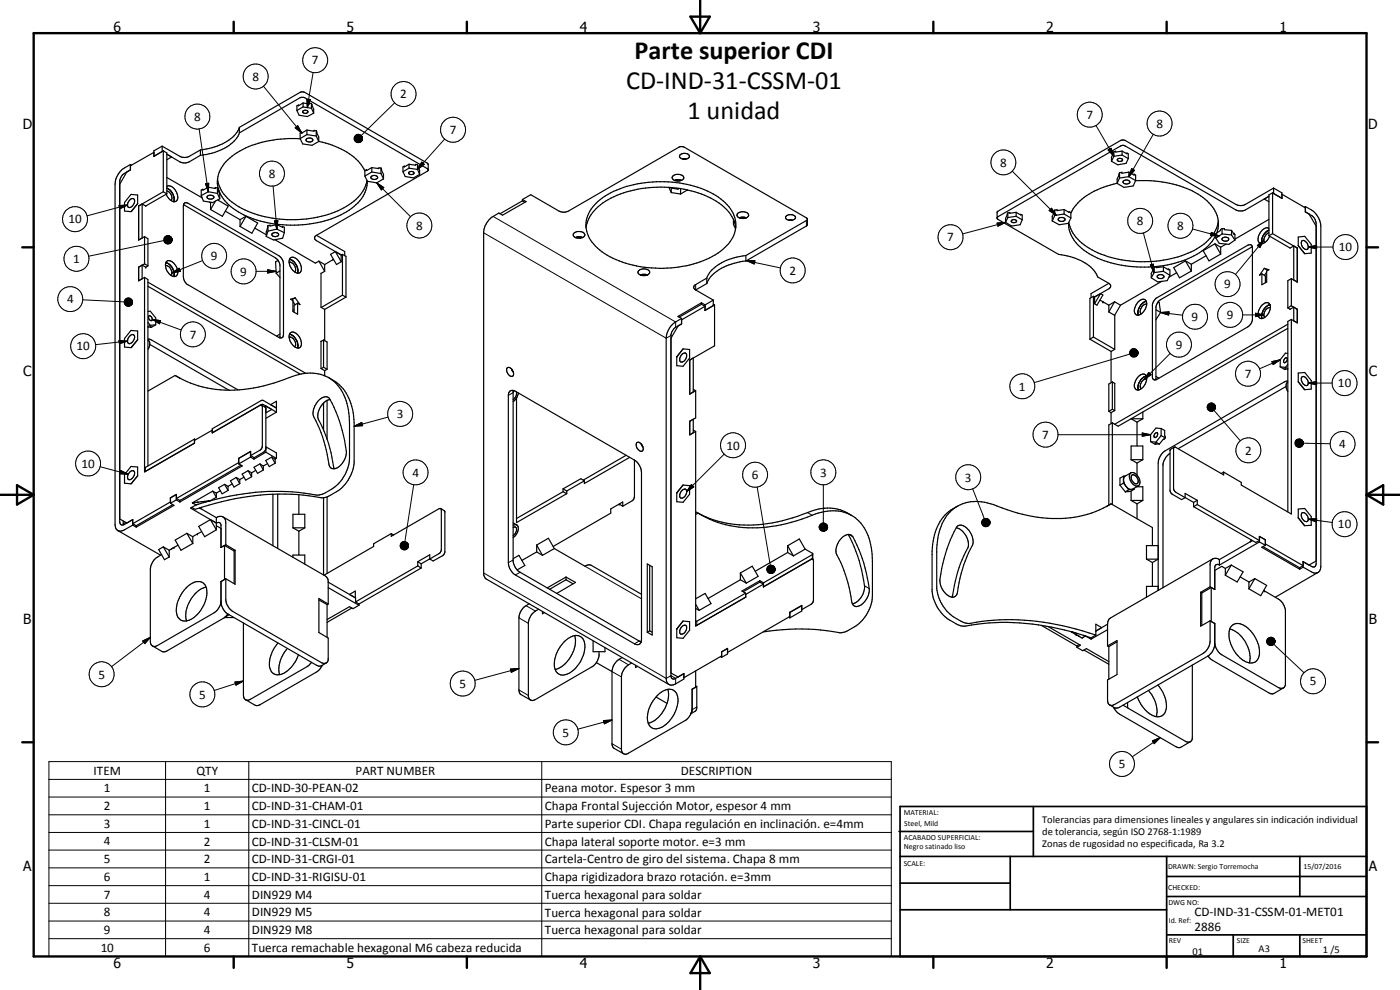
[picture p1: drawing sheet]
<svg xmlns="http://www.w3.org/2000/svg" width="420mm" height="297mm" viewBox="0 0 420 297" stroke-linecap="round" stroke-linejoin="round" font-family="sans-serif">
<defs><g id="words">
<g font-size="7.9">
<text x="190.4" y="17.7">Parte superior CDI</text>
<text x="187.9" y="26.8">CD-IND-31-CSSM-01</text>
<text x="206.3" y="35.8">1 unidad</text>
</g>
<g font-size="4.2">
<text x="34" y="9.6">6</text>
<text x="104" y="9.6">5</text>
<text x="174" y="9.6">4</text>
<text x="244" y="9.6">3</text>
<text x="314" y="9.6">2</text>
<text x="384" y="9.6">1</text>
<text x="6.8" y="38.7">D</text>
<text x="410.6" y="38.7">D</text>
<text x="7" y="112.9">C</text>
<text x="410.8" y="112.9">C</text>
<text x="7" y="187.1">B</text>
<text x="410.8" y="187.1">B</text>
<text x="7" y="261.4">A</text>
<text x="410.8" y="261.4">A</text>
<text x="34" y="290.4">6</text>
<text x="104" y="290.4">5</text>
<text x="174" y="290.4">4</text>
<text x="244" y="290.4">3</text>
<text x="314" y="290.4">2</text>
<text x="384" y="290.4">1</text>
</g>
<g font-size="3.9">
<text x="93.6" y="19.3">7</text>
<text x="75.8" y="24.3">8</text>
<text x="120.1" y="29.5">2</text>
<text x="326.1" y="35.7">7</text>
<text x="58.3" y="36.3">8</text>
<text x="135" y="40.2">7</text>
<text x="347" y="38.4">8</text>
<text x="80.6" y="53.4">8</text>
<text x="300.1" y="50">8</text>
<text x="20.6" y="67">10</text>
<text x="124.9" y="68.9">8</text>
<text x="341.2" y="67.6">8</text>
<text x="353.3" y="69">8</text>
<text x="284.3" y="72.4">7</text>
<text x="401.8" y="75.4">10</text>
<text x="22" y="79">1</text>
<text x="63.3" y="78.1">9</text>
<text x="72.1" y="82.7">9</text>
<text x="236.9" y="82.5">2</text>
<text x="367.4" y="86.5">9</text>
<text x="20.1" y="91">4</text>
<text x="368.2" y="95.8">9</text>
<text x="56.9" y="101.6">7</text>
<text x="357.6" y="96.3">9</text>
<text x="23" y="105.2">10</text>
<text x="352.8" y="104.7">9</text>
<text x="373.6" y="113.4">7</text>
<text x="305.8" y="117.2">1</text>
<text x="401.5" y="116.2">10</text>
<text x="119.1" y="125.5">3</text>
<text x="312.8" y="131.7">7</text>
<text x="218" y="134.9">10</text>
<text x="373.7" y="136.4">2</text>
<text x="401.9" y="134.5">4</text>
<text x="24.5" y="140.4">10</text>
<text x="123.8" y="143">4</text>
<text x="225.6" y="143.8">6</text>
<text x="246.1" y="143">3</text>
<text x="289.6" y="144.5">3</text>
<text x="401.5" y="158.5">10</text>
<text x="29.5" y="203.6">5</text>
<text x="59.8" y="209.6">5</text>
<text x="137.9" y="206.4">5</text>
<text x="393.1" y="205.7">5</text>
<text x="168.9" y="221">5</text>
<text x="28.1" y="232.5">ITEM</text>
<text x="59" y="232.5">QTY</text>
<text x="106.7" y="232.5">PART NUMBER</text>
<text x="204.3" y="232.5">DESCRIPTION</text>
<text x="335.7" y="230.5">5</text>
<text x="31.2" y="237.7">1</text>
<text x="61.2" y="237.7">1</text>
<text x="75.6" y="237.7">CD-IND-30-PEAN-02</text>
<text x="163.5" y="237.7">Peana motor. Espesor 3 mm</text>
<text x="31.2" y="243.1">2</text>
<text x="61.2" y="243.1">1</text>
<text x="75.6" y="243.1">CD-IND-31-CHAM-01</text>
<text x="163.5" y="243.2">Chapa Frontal Sujección Motor, espesor 4 mm</text>
<text x="31.2" y="248.4">3</text>
<text x="61.2" y="248.4">1</text>
<text x="75.6" y="248.4">CD-IND-31-CINCL-01</text>
<text x="163.5" y="248.5">Parte superior CDI. Chapa regulación en inclinación. e=4mm</text>
<text x="31.2" y="253.7">4</text>
<text x="61.2" y="253.7">2</text>
<text x="75.6" y="253.7">CD-IND-31-CLSM-01</text>
<text x="163.5" y="253.8">Chapa lateral soporte motor. e=3 mm</text>
<text x="31.2" y="259">5</text>
<text x="61.2" y="259">2</text>
<text x="75.6" y="259">CD-IND-31-CRGI-01</text>
<text x="163.5" y="259.1">Cartela-Centro de giro del sistema. Chapa 8 mm</text>
<text x="31.2" y="264.3">6</text>
<text x="31.2" y="269.6">7</text>
<text x="61.2" y="264.3">1</text>
<text x="61.2" y="269.6">4</text>
<text x="75.6" y="264.3">CD-IND-31-RIGISU-01</text>
<text x="75.6" y="269.7">DIN929 M4</text>
<text x="163.5" y="264.4">Chapa rigidizadora brazo rotación. e=3mm</text>
<text x="163.5" y="269.7">Tuerca hexagonal para soldar</text>
<text x="31.2" y="275">8</text>
<text x="61.2" y="275">4</text>
<text x="75.6" y="275">DIN929 M5</text>
<text x="163.5" y="275">Tuerca hexagonal para soldar</text>
<text x="358.5" y="275">CD-IND-31-CSSM-01-MET01</text>
<text x="31.2" y="280.3">9</text>
<text x="61.2" y="280.3">4</text>
<text x="75.6" y="280.3">DIN929 M8</text>
<text x="163.5" y="280.3">Tuerca hexagonal para soldar</text>
<text x="358.5" y="279.4">2886</text>
<text x="30.2" y="285.6">10</text>
<text x="61.2" y="285.6">6</text>
<text x="75.6" y="285.7">Tuerca remachable hexagonal M6 cabeza reducida</text>
</g>
<g font-size="3.1">
<text x="312.7" y="246.8">Tolerancias para dimensiones lineales y angulares sin indicación individual</text>
<text x="312.7" y="250.4">de tolerancia, según ISO 2768-1:1989</text>
<text x="312.7" y="254">Zonas de rugosidad no especificada, Ra 3.2</text>
<text x="357.9" y="286.4">01</text>
<text x="377.7" y="285.6">A3</text>
<text x="397" y="285.9">1 /5</text>
</g>
<g font-size="2.4">
<text x="271.2" y="244.4">MATERIAL:</text>
<text x="271.3" y="252">ACABADO SUPERFICIAL:</text>
<text x="271.4" y="247.9">Steel, Mild</text>
<text x="271.3" y="254.6">Negro satinado liso</text>
<text x="271.2" y="259.7">SCALE:</text>
<text x="350.6" y="260.8">DRAWN: Sergio Torremocha</text>
<text x="391.2" y="260.6">15/07/2016</text>
<text x="350.6" y="267">CHECKED:</text>
<text x="350.6" y="271.4">DWG NO:</text>
<text x="350.8" y="276.9">Id. Ref:</text>
<text x="350.8" y="282.8">REV</text>
<text x="371.2" y="282.9">SIZE</text>
<text x="390.9" y="282.9">SHEET</text>
</g>
</g></defs>
<g fill="none" stroke="#000" stroke-width=".35">
<path d="M71.8 38.2a9.7 9.7 0 0 1-6.6 5.6l-5.1 1.2M71.8 39.9a11.5 11.5 0 0 1-8.2 6.1l-3.5 .6M71.8 38.2v1.7M71.8 38.2l18.2-10.5 1.1-.1 37.3 21.5 .1 2-.3 .3-33.2 19.2M71.8 39.9l18.2-10.6 1.1-.1 37.4 21.7M89.1 33.1l.7 1.5 2.5 .4 1.8-1M90.9 33.4a.88 .88 0 0 1 1.5 .3 .9 .9 0 0 1-1.6-.2zM91 30.9l-1.4 .8v-.2l-.5 .2v1.4M91 30.9l1.9 .3v-.2h.6M91 32.1l-1.9 1M91 30.9v1.2M91 32.1l2.5 .4"/>
<path d="M92.1 39l-1.5 .9v-.2l-.5 .2v1.7M92.1 39l2.1 .4v-.3l.7 .1M92.1 39v1.4M93.5 31l.6 1.8v1.2M93.5 31v1.5M93.5 32.5l.6 1.5M94.9 39.2l.8 1.9v1.4M94.9 39.2v1.6M39.1 49.4l-1.7 1a6.1 6.1 0 0 0-2.9 4.9v102.1a1.73 1.73 0 0 0 .9 1.8 1.73 1.73 0 0 0 2-.2l2.4-1.4M39.1 51l-1.1 .6-2.1 3.7M39.1 51a4.7 4.7 0 0 0-2.7 1.9l-.5 1.6v102a.88 .88 0 0 0 .4 .9 .88 .88 0 0 0 1.1 0M39.1 49.4l.4 .2"/>
<path d="M39.1 49.4v1.6M39.3 58.3l2 .2v2.6l-1.8 2.3-2.1-.1v-2.6zM46.2 45.7l-7.1 4M48.7 43.9l5.3 3a3.1 3.1 0 0 0 2.8 0l3.3-1.9M48.7 43.9l-2.5 1.4v1.6M48.7 43.9v1.6l-2.5 1.4M49 57.5l-7.4 4.3M49 45.3v12.2M49 45.3l-2.8 1.6M49 45.3l1.1 .6v12.3M49 57.5l1.1 .7M50.1 46.3l3.9 2.3a3.1 3.1 0 0 0 2.8 0l3.3-2"/>
<path d="M50.1 58.2l-6.4 3.6M50.1 53.3l10.6 6.1M50.1 55.9a2.29 2.29 0 0 1 2.9 1.8 2.13 2.13 0 0 1-.3 2.8 2.86 2.86 0 0 1-2.8-2.2M50.1 56.4a3.8 3.8 0 0 1 2 4.1M50.1 57.3a2.03 2.03 0 0 1 1.2 2.9M51.5 47.1l-1.4 .8M60.1 45v1.6M60.4 58.7l.6 1.6 2.8 .5 2.1-1.2M62.2 59a1.11 1.11 0 0 1 1.1-.5 1.11 1.11 0 0 1 .9 .9 1.24 1.24 0 0 1-2.1-.3zM62.5 56.2l-1.6 .9v-.3l-.5 .2v1.7M62.5 56.2l2.1 .4v-.3l.7 .1M62.5 57.5l-2.1 1.2"/>
<path d="M62.5 56.2v1.3M62.5 57.5l2.8 .5M65.3 53.8a12.6 12.6 0 0 0 7.3 8.8 35.2 35.2 0 0 0 31.4-.7 11.7 11.7 0 0 0 6.1-7.8M65.3 56.4l.6 1.9v1.3M65.3 56.4v1.6M65.3 58l.6 1.6M65.3 60l3.2 1.8-1.8 3.1-3.5-2M90.1 41.6l.7 1.6 2.8 .4 2.1-1.1M90.1 41.7a31 31 0 0 0-20.5 5.2 8.9 8.9 0 0 0-3.4 11.5 17.3 17.3 0 0 0 10.9 7.6 35.7 35.7 0 0 0 26.9-2.5 11.2 11.2 0 0 0 6.2-8.5v-.6M92 41.7a1.06 1.06 0 0 1 1.1-.3 1.06 1.06 0 0 1 .7 .8 1.21 1.21 0 0 1-1.9-.2zM92.1 40.4l-2 1.2M92.1 40.4l2.8 .4"/>
<path d="M94.9 40.8l.8 1.7M95.7 42.4a22.1 22.1 0 0 1 12.7 7l1.1 1.9M109.5 52.8l.8 1.6 2.8 .5 2-1.2M111.4 53a1.05 1.05 0 0 1 1.1-.5 1.05 1.05 0 0 1 .8 .9 1.22 1.22 0 0 1-2-.2zM111.6 50.3l-1.6 .9v-.3l-.5 .3v1.6M111.6 50.3l2.1 .3v-.3l.6 .1M111.6 51.6l-2.1 1.2M111.6 50.3v1.3M111.6 51.6l2.7 .5M114.3 50.4l.8 1.9v1.4M114.3 50.4v1.7M114.3 52.1l.8 1.6"/>
<path d="M120.9 51.5l.7 1.5 2.5 .4 1.8-1.1M122.8 49.3l-1.4 .8v-.3l-.5 .3v1.4M122.8 49.3l1.9 .3v-.3l.6 .1M122.8 50.5l-1.9 1M122.8 49.3v1.2M122.8 50.5l2.5 .3M122.8 51.6a.92 .92 0 0 1 1.4 .4 .94 .94 0 0 1-1.6-.1zM125.3 49.4l.6 1.7v1.2M125.3 49.4v1.4M125.3 50.8l.6 1.5M156.8 59.9l2.5-1.5 8.5 4.9a3.1 3.1 0 0 0 2.8 0l33.2-19.2 1.1-.1 37.4 21.6-.2 2.1-18.3 10.6M156.8 59.9l1.1 .6-7.1 4.1-1.1-.7-1.7 1a6.2 6.2 0 0 0-2.9 4.6l.1 103.1 .8 1.1 54.8 31.7"/>
<path d="M156.8 59.9v.4M200.7 56.2a26.6 26.6 0 0 1 17.1 6.4l1.1 1.2 1.4 2.5M200.7 56.2a29.9 29.9 0 0 0-21.1 5.8 9.9 9.9 0 0 0-3.7 6.3M200.7 56.2l.8 1.6M201.4 56.3l.1 .1M201.5 56.4l2 .4v-.3M201.5 56.4v1.4M201.5 57.8l2.7 .4M202 52.7a2.1 2.1 0 0 1 3.2 .7 2.03 2.03 0 0 1-3.5-.1zM202.5 54.1l.5-.1 1.5 .1M204.2 46.4a1.74 1.74 0 0 1 2.7 .6 1.82 1.82 0 0 1-3-.1zM204.2 56.6v1.6"/>
<path d="M204.9 47.7h1M206.3 57l-2.1 1.2M334.3 45.5l-.7 1.7v1.2M334.3 45.5v1.4M334.3 46.9l-.7 1.5M335.3 55a21.1 21.1 0 0 0-13.2 7.7l-.7 1.2M335.5 47.7a.76 .76 0 0 1 .8-.2 .76 .76 0 0 1 .5 .8 .81 .81 0 0 1-.9 .2 .81 .81 0 0 1-.5-.7zM336 51.8l-.7 1.9v1.3M336 51.8v1.6M336 53.4l-.7 1.6M336.8 45.3v1.2M336.8 45.3l-2 .3v-.2l-.5 .1"/>
<path d="M336.8 45.3l1.4 .8v-.2l.4 .2v1.5M336.8 46.5l1.8 1.1M336.8 46.5l-2.5 .4M337.1 54.4a1.17 1.17 0 0 1 2 .3 1.19 1.19 0 0 1-2.1-.2zM338.6 47.6l-.7 1.4-2.5 .4-1.8-1M338.8 51.6l-2.1 .4v-.3l-.7 .1M338.8 51.6l1.5 .9v-.3l.5 .3v1.7M338.8 51.6v1.4M338.8 53l2 1.2M338.8 53l-2.8 .4M340.8 54.2a30.7 30.7 0 0 1 20.9 5.6 8.8 8.8 0 0 1 3.5 10.2M340.8 54.2l-.7 1.6-2.8 .4-2-1.2"/>
<path d="M381.9 57.9l-1.1 .6v12.2M381.9 57.9l2.9 1.6M381.9 57.9v12.2M382.2 56.4l-8.7 5.1-2 .1-33.8-19.4-1.2-.1-37.2 21.5 .1 2.1 18.3 10.6a17.1 17.1 0 0 1 10.5 4.8l1.2 2 3.4 1.9M382.2 56.4l2.5 1.5v1.6M382.2 56.4v1.7l2.5 1.4M384.7 58.3l7 4.1v1.2l1.1 .6 2.2 3.7M38.9 60a.77 .77 0 0 1 .9-.4 .77 .77 0 0 1 .6 .7 1.86 1.86 0 0 1-1.8 1.9 1.53 1.53 0 0 1 .3-2.2zM41.3 61.1l-2 2.4M41.6 61.8v10.2M42.7 79.5l1 .7 .7-.4M42.7 79.5l-1.1 .7"/>
<path d="M42.7 79.5v4.2l-1.1 .5M42.7 61.2v10.2l-1.1 .6M42.7 61.2l1.1 .6M42.7 61.2l-1.1 .6M43.4 79.2l-1.8 1M43.4 79.2l1 .6M43.4 71l-1.8 1M43.4 71l1 .6v8.2M43.4 71v8.2M43.8 61.8h.1M49.6 79.8a1.91 1.91 0 0 1 1.7 2.8M49.8 78.8a3.5 3.5 0 0 1 2.3 4.2"/>
<path d="M49.9 78.5a1.96 1.96 0 0 1 2.8 1.1 2.7 2.7 0 0 1 .2 3.2 2.46 2.46 0 0 1-3-1.9l-.3-1.4zM55.1 61.5l27.5 15.8a3.3 3.3 0 0 1 1.4 2.2v21.8M55.2 61.1l.3-.3 1 .2 27.1 15.7a3.2 3.2 0 0 1 1.5 2.5v21.2a.88 .88 0 0 1-.4 .9 .88 .88 0 0 1-1.1-.1l-27.1-15.7a3 3 0 0 1-1.5-2.4v-21.3zM62.9 60.6l.3 .2M63.2 60.8v2.1M63.4 60.7l-.2 .1M64.7 60.3l-1.5 2.6M67.6 63.4l4.4 2.5M72 65.9v2M73.8 64.9l3.5 2-1.7 3.1-3.6-2.1M73.8 64.9l-1.8 3M73.8 64.9l-1.8 1"/>
<path d="M76.5 68.5l3.4 1.9M80.4 67.7l-.5 1.9v1.4M80.4 67.7v1.6M80.4 69.3l-.5 1.7M81.7 70.1a1.13 1.13 0 0 1 1.9 .4 1.1 1.1 0 0 1-1.1 .5 1.1 1.1 0 0 1-.9-.8zM82.5 71.9l12.1 7.1 1.1-.6M83.1 67.4l-2 .4v-.2l-.7 .1M83.1 67.4l1.7 .8v-.3l.5 .3v1.6M83.1 68.7l-2.7 .6M83.1 67.4v1.3M83.1 68.7l2.2 1.1M83.5 78.1l-.8 .4 .2 3.5"/>
<path d="M85.3 69.8l-.5 1.7-2.7 .5-2.2-1M86.8 78.7a1.91 1.91 0 0 1 1.6 2.9M86.9 77.8a3.7 3.7 0 0 1 2.4 4.2M87.1 77.5a1.66 1.66 0 0 1 2.5 .7 2.81 2.81 0 0 1 .4 3.6 2.66 2.66 0 0 1-3.1-2.3l-.1-1.3zM95 70.6l8.5 4.9v1.2M95 70.6l-.6 .7 .2 .6 .4 .3 7.4 4.3M95.7 78.4l1.7 3M95.7 78.4l1.7 1M97.4 79.4v2M99.9 77.9l-2.5 1.5M99.9 77.9h.1M99.9 77.9v.1"/>
<path d="M100.1 77.9l-.2 .1M100.7 75.5l-1.5 .8 1.8 3.1 1.4-.9M100.7 75.5l1.7 3M100.7 75.5l1.7 1M102.4 76.5v2M102.8 76.3v12.3M102.8 76.3l-.4 .2M102.8 76.3l1 .6v12.3M157.5 60.7l-.8-.4-6.6 3.8M172.2 70.1a2.12 2.12 0 0 1 3.3 .4 2.01 2.01 0 0 1-3.5-.1zM172.8 71.3l.5-.2 1.5 .2M178.9 61a25.2 25.2 0 0 1 15.8-6.3 31.4 31.4 0 0 1 21.7 5 8.9 8.9 0 0 1 3.8 10.9 17 17 0 0 1-11.1 8.3 34.9 34.9 0 0 1-27.7-2.8 10.5 10.5 0 0 1-5.6-8.7 9.3 9.3 0 0 1 3.1-6.4z"/>
<path d="M220.1 65.9v1.5l.7 1.3M220.3 66.3l.5 2M220.3 66.3v.1M220.3 66.4l.2 .4M220.3 66.4h.1M221.5 64a2.13 2.13 0 0 1 3.2 .6 2.03 2.03 0 0 1-3.5-.1zM221.9 65.4l.6-.2 1.4 .2M223.8 76.7a15.7 15.7 0 0 0-10.9 5.2l-.8 1.5M223.8 78.3a15 15 0 0 0-10.9 5.3l-.8 1.5M223.8 76.7v1.6M236 64.8a1.62 1.62 0 0 1 2.7 .6 1.83 1.83 0 0 1-3-.1zM236.8 66.1h.9"/>
<path d="M242.3 65.8l-18.5 10.9M302.5 63.9l-.7 1.6v1.2M302.5 63.9v1.4M302.5 65.3l-.7 1.4M303.6 66.2a.91 .91 0 0 1 1.5 .3 .92 .92 0 0 1-1.6-.2zM305 63.7l-1.9 .3v-.2l-.6 .1M305 63.7l1.4 .8v-.2l.4 .2v1.5M305 63.7v1.2M305 64.9l1.8 1.1M305 64.9l-2.5 .4M306.8 66l-.7 1.4-2.5 .4-1.8-1.1M316.6 63l-.8 1.9v1.4"/>
<path d="M316.6 63v1.6M316.6 64.6l-.8 1.7M317.8 65.4a1.18 1.18 0 0 1 1.8 .6 1.18 1.18 0 0 1-2-.3zM319.4 62.9l-2.2 .3v-.3l-.6 .1M319.4 62.9l1.5 .9v-.3l.5 .3v1.6M319.4 62.9v1.3M319.4 64.2l2 1.2M319.4 64.2l-2.8 .4M320.7 66.9a9.9 9.9 0 0 0 4.6 8.2 32.2 32.2 0 0 0 22.8 4.7 23.7 23.7 0 0 0 15.7-7.4l1.1-1.9M321.4 65.4l-.8 1.6-2.7 .4-2.1-1.1M355.8 78.3l1.7 3M355.8 78.3l1.7 1"/>
<path d="M355.8 78.3l-3.6 2 1.8 3.1 3.5-2.1M357.5 79.3v2M361.9 76.8l-4.4 2.5M364.6 73.2l1.7 3M364.6 73.2l1.7 1M364.6 73.2l-3.5 2 1.7 3.1 3.5-2.1M364.9 71.5l1 1.5 2.9 .3 1.8-1.2M365.6 66.3a12.2 12.2 0 0 1-7.3 8.9 35.2 35.2 0 0 1-31.4-.7 11.9 11.9 0 0 1-6.2-7.8M366.3 74.2v2M366.8 68.6v1.6M366.8 68.6l-1.9 1.5v1.4M366.8 68.6h.6v.3l2.2 .2"/>
<path d="M366.8 70.2l2.8 .3M366.8 70.2l-1.9 1.3M366.8 71.5a1.05 1.05 0 0 1 1.1-.4 1.05 1.05 0 0 1 .8 .9 1.17 1.17 0 0 1-2-.3zM368 73.2l-1.7 1M369.6 69.1l.8 1.2v-.3M369.6 69.1v1.4M369.6 70.5l1 1.6M370.4 70l-.1 .2M370.4 70l.2 .4v1.7M375.8 74.1l-27.5 15.8-.7 .7M380.8 60.5l-1.4-.8 1.4-.8-7.3 4.2-.6 .2-1.7-.2-33.5-19.3-.8-.2-37.4 21.4-.3 .4M380.8 70.7l6.4 3.7"/>
<path d="M380.8 65.8l-10.2 6M380.8 68.5a2.25 2.25 0 0 0-2.9 1.8 2.11 2.11 0 0 0 .3 2.8 2.79 2.79 0 0 0 2.8-2.2M380.8 69a3.7 3.7 0 0 0-2.1 4.2M380.8 69.8a2.13 2.13 0 0 0-1.2 3M381.9 70.1l7.4 4.3M381.9 70.1l-1.1 .6M387.2 74.4h.1M388.3 73.8v10.2l1 .6M388.3 73.8l-1.1 .6M388.3 73.8l1 .6M389.3 74.4v10.2M389.6 71.1l2-.2 1.9 2.4v2.6l-1.9 .2-2-2.4z"/>
<path d="M389.6 73.7l2 2.4M390.7 72.3a1.63 1.63 0 0 1 1.9 2l-.1 .4a1.59 1.59 0 0 1-2-1.8zM391.8 62l1.8 1a6.4 6.4 0 0 1 2.8 4.9v102a1.74 1.74 0 0 1-.8 1.9 1.74 1.74 0 0 1-2-.2l-2.5-1.4M391.8 62v1.6a5.4 5.4 0 0 1 2.7 1.9l.5 1.6v102a.86 .86 0 0 1-.4 1 .86 .86 0 0 1-1-.2l-2.5-1.4M391.8 62l-.4 .1M39.3 99.1l2 .2v2.7l-1.8 2.2-2.1-.1v-2.5zM41.6 80.2v4M43.4 83.2l-1.8 1M43.4 83.2l1 .7v55.9M43.4 83.2v58.4l15-8.6v-1.3M44.4 84.7l47.4 27.3M44.4 85.9l45.7 26.4"/>
<path d="M44.4 98.2l.9-.1-.2 .1M44.4 96.7l.7 .9M44.4 93.4h.7l1.6 2v2.1M44.6 94.9a.79 .79 0 0 1 .9 .3 .79 .79 0 0 1-.1 1 1.02 1.02 0 0 1-.8-1.3zM45.1 97.6l-.7 .4M45.2 98.1l-.1 .1M46.7 97.5l-1.6 .7M46.7 97.5l-1.6 .1M82.9 82l1.1 1.3M84 81.3l-1.1 .7M87.1 99.9a1.72 1.72 0 0 1 2.5 .8 2.98 2.98 0 0 1 .4 3.6 2.73 2.73 0 0 1-3.1-2.3l-.1-1.4zM87.9 90.5l.6 .9"/>
<path d="M87.9 93h.4M88.6 89.4l-1.4 .4 .7 .4v3.3l1.4 .8v-3.3M88.6 89.4l1.4 2-.7-.4M88.6 89.4l-1 .6M89.3 91l-1 .6v2M96.3 82v10.2l1.1 .6M97.4 92.8v9.4M97.4 81.4l-1.1 .6M102.8 88.6l-6.4 3.6M102.8 88.6l1 .6M103.8 89.2l-6.4 3.6M191.6 81.3a2.26 2.26 0 0 1 3.4 .2 1.8 1.8 0 0 1-2.6 1.1 .85 .85 0 0 1-.8-1.3z"/>
<path d="M192.2 82.5l.5-.2 1.6 .2M204.5 95.5l-1.7 1.1a6.3 6.3 0 0 0-2.9 4.9v102a1.73 1.73 0 0 0 .9 1.9 1.73 1.73 0 0 0 2-.2l2.4-1.4v-1.7l-2.9 1.7-.8-.3-.1-.5v-102.6l.9-1.8 2.2-1.4M204.5 95.5v1.7M204.5 97.2l-1 .6-2.1 3.7M208.8 87l5.3 3M210.5 90.8l1.1 .7M210.5 90.8l-7.1 4.2 1.1 .5M210.5 90.8v.5M210.5 91.3l1.1 .6-7.1 4.1M210.5 91.3l-6.7 3.9M211.6 93.1h.1M211.6 91.5v1.6"/>
<path d="M212.1 83.4v1.7M212.1 83.4l-3.3 2a.84 .84 0 0 0-.6 .8 .84 .84 0 0 0 .6 .8M212.1 85.1l-3.3 1.9M214.1 90l-2.5 1.5M214.1 90v1.7l-2.5 1.4M214.1 91.3l.3 .2M214.4 91.5v12.3l-7.4 4.2M214.4 91.5l-2.8 1.6M328.2 88.9l-1.1 .6v12.3M328.2 88.9l.3 .2M328.2 88.9v12.2M328.5 89.1v2"/>
<path d="M330.1 90l2.7 1.6M330.3 88.1l-1.8 3M330.3 88.1l-1.8 1M330.3 88.1l.7 .4-1.8 3.1-.7-.5M332.8 85a.89 .89 0 0 1 .5 .8 .89 .89 0 0 1-.5 .9l-4.3 2.4M332.8 85l-5.4 3.1v1.2M332.8 91.6v2M334.5 90.6l-1.7 3M334.5 90.6l-1.7 1M334.5 90.6l1.8 1M334.5 94.5v10.3l-1.1 .7M336.3 91.6l-1.8 3-1.7-1"/>
<path d="M341.6 90.6a1.37 1.37 0 0 1 1.9-.7 1.37 1.37 0 0 1 .6 1.9 3.2 3.2 0 0 1-2.9 2.7 2.3 2.3 0 0 1 0-3.3zM344 90.4a3.6 3.6 0 0 0-2.4 4.1M344.1 91.3a2.04 2.04 0 0 0-1.6 2.9M346.4 80.1l-.9 1.9v1.4M346.4 80.1v1.7M346.4 81.8l-.9 1.6M346.7 89.7l27.8-16.1a.85 .85 0 0 1 1.4 .6v21.7l-.7 1.6-.7 .6-27.3 15.7a.83 .83 0 0 1-.8 .2 .83 .83 0 0 1-.5-.7v-21.8l.2-1zM346.9 92.9l1.4 .9M347.5 82.6a1.18 1.18 0 0 1 1.8 .5l-.1 .1a1.3 1.3 0 0 1-1.9-.1zM347.6 90.6l-.7 1.5v21.9M347.6 90.6l.3 .2 .4 3M348.3 93.8l-1.4 2.1"/>
<path d="M348.6 84.4l-12.3 7.2M349.2 80.1l1.4 .8v-.2l.5 .3v1.6M349.2 80.1l-2.2 .2v-.2h-.6M349.2 80.1v1.3M349.2 81.4l1.9 1.2M349.2 81.4l-2.8 .4M351.1 82.6l-.8 1.6-2.8 .4-2-1.2M353.1 81.8l-2.3 1.4M378.7 82.2l1.1 .6v2M378.7 91.6a1.33 1.33 0 0 1 1.5-.8 1.33 1.33 0 0 1 1.1 1.3 3.3 3.3 0 0 1-3 3.4 2.23 2.23 0 0 1 0-3.3zM379.4 80.5l1.4 .4-.7 .4v3.3l-1.4 .8v-3.2M379.4 80.5l-1.4 2.1 .7-.4"/>
<path d="M379.4 80.5l1.1 .7M380.1 81.7l-.6 .9M381.2 91.4a3.6 3.6 0 0 0-2.5 4.2M381.3 92.3a1.99 1.99 0 0 0-1.7 2.9M386.5 92.4l.7 .4M386.5 98.5l-50.9 29.4-1.8-1M386.5 97.3l-52 30M387.2 92.8h.1M387.6 91.7l1.7 1.1M387.6 91.7l-1.1 .7M387.6 95.8l-1.1 .6v57.2M387.6 95.8l1.7 1.1"/>
<path d="M387.6 83.6l-1.1 .6v8.2M387.6 83.6l1.7 1M387.6 83.6v8.1M387.6 95.8v58.4l-15.1-8.7v-.8l-5.3-3.1M388.3 92.2l1 .6M388.3 92.2v4.1l1 .6M388.3 92.2l-1.1 .6M389.3 92.8v4.1M38.9 100.8a.76 .76 0 0 1 .9-.5 .76 .76 0 0 1 .6 .8 1.74 1.74 0 0 1-1.8 1.9 1.72 1.72 0 0 1 .3-2.2zM41.3 101.9l-2 2.4M44.4 101.7l1.1 .3 25.9 15M44.4 102.1a1.76 1.76 0 0 1 0 2.7"/>
<path d="M44.9 103.3l23.8 13.8M53.7 113.3a34.7 34.7 0 0 0 25.5 2.5l3-.9a41.5 41.5 0 0 1 10-2.9 11.1 11.1 0 0 1 11.9 9.1l.7 3.9 .1 12.5a12.2 12.2 0 0 1-8.1 10.8l-1.3 .2a71.5 71.5 0 0 0-32.4 1.7M54 113.5l-1.4-.9-8.2 4.7M84 100.2l-1 .6M86.8 101.2a1.97 1.97 0 0 1 1.6 2.9M86.9 100.2a3.8 3.8 0 0 1 2.4 4.2M89.7 112v.4M96.3 102.4v8.2l1.1 .6M96.3 102.4h.1M97.1 110.2l-.7 .4M97.1 110.2l1.1 .6M97.1 102l-.8 .4"/>
<path d="M97.1 102l1.1 .6v8.2M97.1 102v8.2M97.4 111.2v1.6M98.2 110.8l-.8 .4M98.7 113.3a13.5 13.5 0 0 1 7.4 11.5l.2 14.1a11.9 11.9 0 0 1-5.3 8.6l-2.8 1.6-1.3 .3a74.3 74.3 0 0 0-38.3 3.4l-1.1-.6M99 119.9l-.9 .2M152.1 110.5l.4-.3a1.78 1.78 0 0 1 1.3 2.7 1.85 1.85 0 0 1-1.7-2.4zM153.6 110.7l.4 .9M154.1 117.1l-.1 51.3a4.6 4.6 0 0 0 2.1 3.3l36.3 20.9M154.4 117.3l36 20.7M154.4 117.3a1.25 1.25 0 0 0-1.4 .1 1.25 1.25 0 0 0-.4 1.2v50.2a4.5 4.5 0 0 0 2.1 3.7l35.7 20.7a1.31 1.31 0 0 0 1.5 .1 1.31 1.31 0 0 0 .6-1.4v-50.2a4.7 4.7 0 0 0-2.1-3.7M154.4 117.3l-.4 .1"/>
<path d="M154.9 117.6a2.09 2.09 0 0 1-.9 2.3M155 119.4v37.4l15.1-8.7M155.6 117.9l-.5 1.4-1.1 1.2M204.4 106.6l.4-.4a.68 .68 0 0 1 .7-.3 .68 .68 0 0 1 .6 .6 1.83 1.83 0 0 1-1.8 2.1l-.3-.3v-.6zM205 104.7l2 .2v2.5l-2 2.5-1.9-.2v-2.6zM205 104.7l-1.9 2.4M207 108v10.2M207 108l1.1-.6v10.2l-1.1 .6M208.1 116.8l.7 .4M208.8 117.2v8.2l-1.8 1M208.8 117.2l-1.8 1M327.1 101.8l6.3 3.7"/>
<path d="M328.2 101.1l6.3 3.7M328.2 101.1l-1.1 .7M333.4 105.5v9.3M333.8 114.6l-1 .6v8.2M333.8 114.6l.7 .5M333.8 114.6v8.2M334.5 115v8.2l-1.1 .6M341.4 113.3a1.77 1.77 0 0 1 2.4-.8 3.2 3.2 0 0 1-2.6 4.5 1.82 1.82 0 0 1-.4-2.7zM344 112.9a3.7 3.7 0 0 0-2.4 4.1M344.1 113.8a1.99 1.99 0 0 0-1.9 2.3l.3 .5M346.9 112.9l.9 .6M384.2 110.1l1.6 .7"/>
<path d="M384.2 110.1l1.6 .1M385.7 107.4h.5l.2 .3-.5 1a.46 .46 0 0 1-.7-.1 .46 .46 0 0 1 .1-.7zM385.7 110.7l.1 .1M385.8 110.2l.7 .4M386 116l-32.4 18.6M386.5 114.3l-1.1 .3-35.7 20.7a4.7 4.7 0 0 0-2.1 3.6v38.3M386.5 110.8l-.9-.1 .2 .1M386.5 106h-.7l-1.6 1.9v2.2M386.5 109.3l-.7 .9M386.5 114.7a1.88 1.88 0 0 0 0 2.7M389.6 111.9l2-.1 1.9 2.4v2.6l-1.9 .1-2-2.3zM389.6 114.5l2 2.4"/>
<path d="M390.7 113.1l.5-.1a2.09 2.09 0 0 1 1.4 2l-.1 .4a.94 .94 0 0 1-1.6-.5l-.3-.7zM58.4 131.7l.3 .3M58.4 131.7l-14.8 8.6v1.2M63.7 128.7l14.7-8.5h.7l3.9 2.2-1.8-1 1.8-1v3.3l-4.4-2.4-14.9 8.6zM63.7 129.1l-5.3 3M71.6 137.5l.1 1.7M71.6 138.8h.1M71.6 137.5h.1M71.6 138.8l-18.7 10.8M71.7 139.2l1 .6-18.7 10.8M72.3 139.6l-18.3 10.6-1.1-.6M75.2 135.5l-3.5 2"/>
<path d="M75.2 137.2l-3.5 2M75.2 137.2v-1.8l-3.6 2.1M75.2 135.5h.1M75.2 137.2l1 .6M76.2 137.3v.5M78 121.6h.6l.1 .4v11.9l-.5 1.1-3 1.7 1.1 .6 2.9-1.7 .6-.9M78 139.2l1 1.8M78 139.2l1 .6M78 139.2l-1.8 1 1.1 1.8 1.7-1M78.5 121.6l1.3 .9M79 139.8v1.2M79.8 135.7l-3.6 2.1"/>
<path d="M79.8 121.8v13.9M79.8 134.1l3.2 1.8v1.6M79.8 135.7l3.2 1.8M79.8 121.8l1.8 1.1-1.8 1M79.8 121.8l-.4 .2M80.3 139.1l-1.3 .7M81.5 137.2l1.1 1.8M81.5 137.2l1.1 .6M81.5 137.2l-1.8 1 1.1 1.8 1.8-1M82.6 137.8v1.2M83 137.5l-.4 .3M83 123.7l-3.2 1.8"/>
<path d="M95.6 120.2a2.31 2.31 0 0 1 3.2-.7 43.5 43.5 0 0 1 5.2 16.5 5.7 5.7 0 0 1-3.5 4.6 1.45 1.45 0 0 1-1.8-1.4 43.6 43.6 0 0 0-4.7-14.6 5.5 5.5 0 0 1 1.6-4.4zM97.1 120.9v8.1M98.1 120.1a5.3 5.3 0 0 0-2.5 5.9 42.7 42.7 0 0 1 4.7 14.6M98.2 120.1v11.6M187.9 136.6l-12.9 7.5M189 137.2l-13.6 7.9v-.8M190.4 138l-.1 11.4-.6 .9-2.8 1.6M191.1 132.8a1.66 1.66 0 0 1 1.8 2.3v.2a1.64 1.64 0 0 1-1.7-.7 1.64 1.64 0 0 1-.1-1.8zM192.4 133.2l.5 .9M207 126.4v4.1M207 126.4l1.1-.6v4l-1.1 .7M208.1 129l.7 .5"/>
<path d="M208.8 129.5l-1.8 1M208.8 129.5v58.3l15-8.6M332.8 123.4l.6 .4M333.4 123.8v3.3M333.8 122.8l.7 .4M333.8 122.8l-1 .6M333.8 126.9l-1 .6v24.1M333.8 126.9v24.5M339.5 137.9v-4.1h3.5v4.1M339.5 137.9h3.5M339.5 137.9l1.7 1M341.2 126.7v7.1"/>
<path d="M341.2 138.9v3.7M343 137.9l-1.8 1M343 123.6v2M343 125.6h-3.5l1.7 1.1M343 125.6l-1.8 1.1M345.3 132.5l1.6 .8M345.3 132.5l1.6 .2M346.6 130.2l.1-.2a.41 .41 0 0 1 .6-.2 .41 .41 0 0 1 .1 .6 .58 .58 0 0 1-.3 .8 .58 .58 0 0 1-.8-.4zM346.8 133.1l.1 .2M346.9 133.3l-.2-.2 1.2 .2M346.9 132.7l1 .6M348.5 128.6l1 .6 .2 2.2"/>
<path d="M348.5 128.6l-1.6-.2-1.6 2v2.1M348.5 130.7l1.2 .7M348.5 130.7l-1.6 2M348.5 128.6v2.1M349.7 131.4l-.4 .5-.1-.2-1.3 1.6M351.1 136.1a5.2 5.2 0 0 0-2.1 3.3v36.9M352.4 134.2l-1.3 .9 .1 12.4 .5 .7 2.9 1.7 1.1-.6M35.3 159.2l12.9 7.4M35.9 155.7l2.1 1.2 1.8-1M37 157.1l.4 .3M37 156.3v.8M37.7 156.7l-.7 .4"/>
<path d="M38.9 141.6a.82 .82 0 0 1 1.2-.3 .82 .82 0 0 1 .2 1.2 1.4 1.4 0 0 1-1.9 1.3l-.1-1.1zM39.8 157.6l1.1 .6M39.8 155.9v1.7M39.8 155.9l-2.4 1.5M40.9 157.7v.5M41.3 142.8v-2.7l-2-.1-1.9 2.4v2.6l1.9 .2M41.3 142.8l-2 2.4M41.3 142.7l-2 2.5M51.1 150.6l-11.3 6.5 1.1 .6M51.1 149.4l1.8-1.1v1.3M51.1 149.4v1.2M51.1 150.6h.1"/>
<path d="M51.1 149.4h.1M51.2 151l1 .6-11.3 6.6M51.2 149.4v1.6M51.8 151.4l-10.9 6.3M52.9 148.4h.1M52.9 148.4v1.6M52.9 150l1.1 .6M52.9 148.4l-1.7 1M52.9 150l-1.7 1M54 150.2v.4M57.7 150.9h.1M57.8 150.9h.1"/>
<path d="M57.9 150.9l.9 .6M58.8 151.5l-1.6 .9 7.7 4.5M59 151.4l-.1 .1M59.5 151.3l-.7 .2M60.1 152.3l.3 .4-.5-.3 5 2.9M60.5 159.5l-2.6 1.5M60.7 150.5h-.1M61.1 150.8l-1.9 .6M62.9 150.2l-1.8 .6M63 150.2l-1.9 .6M63.1 150.2l-5.4 .7M63.1 155.9l-3.5 2 1.8 3.1 3.5-2"/>
<path d="M63.1 155.9l1.8 3.1M63.1 155.9l1.8 1M63.8 147.4l1.1 1.8M63.8 147.4l1.1 .6M63.8 147.4l-6.1 3.5M64.9 148v1.2M64.9 155.3v3.7M64.9 155.3a1.72 1.72 0 0 1 2-.2 1.72 1.72 0 0 1 .9 1.8v6.5M64.9 156.9l1-.1 .4 .7v6.8l1.5-.9M64.9 157.7l1.4 .8M64.9 149.2l-1.8 1M66.1 147.2l-1.2 .8"/>
<path d="M67 155.1l30.9 17.9 .6 1.3v6.9M67.4 145.3l1 1.9M67.4 145.3l1 .6M67.4 145.3l-1.8 1 1.1 1.9 1.7-1M68.4 145.9v1.3M69.7 145.2l-1.3 .7M70.9 143.3l-1.7 1 1 1.8 1.8-1M70.9 143.3l1.1 1.8M70.9 143.3l1.1 .6M72 143.9v1.2M73.2 143.2l-1.2 .7M74.5 141.2l-1.8 1 1 1.9 1.8-1.1"/>
<path d="M74.5 141.2l1 1.8M74.5 141.2l1 .7M75.5 141.9v1.1M76.7 141.1l-1.2 .8M81.9 148.3v15.4M83.3 148.3v16.2M87.9 158.4h3.6M87.9 158.4v-4.1h3.6v4.1M87.9 158.4l1.8 1M89.7 148.4v5.9M89.7 159.4v7.1M91.5 158.4l-1.8 1"/>
<path d="M97.1 149.4v23.1M98.2 149.1v22.9M132.2 152.6l1.3 .9v12.2l-.7 1.1-2.8 1.5-1-.6M154 158.2l.6-.1a1.6 1.6 0 0 1-.6 2.6M154 156.8l1.1 .7M155.1 157.5a2.64 2.64 0 0 1-1.1 3.8M155.1 157.5l-.4-.1-.7 .2M169 147.5l-14 8.1M169 146.7l1.1 .6M169 146.7v.8M169 147.5l1.1 .6M170.1 147.3v.8"/>
<path d="M175.4 144.3l-5.3 3M175.4 144.3l-1.1-.7-5.3 3.1M185.8 151.3l1.1 .6M186.9 151.9v-1.3l-3.6 2.1v1.3l-17.3 10M204.8 147l.8-.3a1.69 1.69 0 0 1-1 2.8l-.4-.2-.2-.3a2.14 2.14 0 0 1 .8-2zM205 145.5l2 .2v2.6l-2 2.4-1.9-.2v-2.6M205 145.5l-1.9 2.5M205 145.5l-.1 .1M208.8 153.5l.7 .5M209.5 154a34.1 34.1 0 0 0 26.6 3.1l4.6-1.4a22.3 22.3 0 0 1 10.2-2.4 11.4 11.4 0 0 1 10.4 10l.5 5.1v10.5a11.8 11.8 0 0 1-5.3 9.1l-3.2 1.7a5.5 5.5 0 0 1-3.4-.2 65.8 65.8 0 0 0-20.8 .1M209.5 154l-.7 .3M209.5 154a35.2 35.2 0 0 0 26.8 1.8l3-.9a25.6 25.6 0 0 1 9.1-2.5 12.2 12.2 0 0 1 7.2 2.3"/>
<path d="M287 158.4a5.1 5.1 0 0 1 3.4 6.1 46 46 0 0 0-4.7 14.7M287.2 158a2.11 2.11 0 0 1 3.2 .7 4.5 4.5 0 0 1 .8 6.1 44.9 44.9 0 0 0-4 13.6 1.63 1.63 0 0 1-2.7 .3 5.6 5.6 0 0 1-2.4-4.9 42.9 42.9 0 0 1 5.1-15.8zM287.3 151.9a13.3 13.3 0 0 0-7.4 11.4l-.2 14.1a11.6 11.6 0 0 0 5.3 8.7l2.3 1.3 1.8 .5a70.4 70.4 0 0 1 32.4 1.6M332 152l1.4-.8 12.5 7.1v5.4M332.3 151.8a34.3 34.3 0 0 1-25.4 2.5l-4.6-1.3a24.4 24.4 0 0 0-9.4-2.5 11.1 11.1 0 0 0-11 9.1l-.8 4.9v12.1a12.2 12.2 0 0 0 7.2 9.8l2.2 .7a73.1 73.1 0 0 1 38.4 3.4M336.1 145.6l1.6 2M337.2 142.9l-1.1 .6v2.1M337.2 144.2a2.5 2.5 0 0 0 2.7 2.6l1.8-1M337.2 142.9v2M337.2 144.9l1.5 2M337.2 144.9l-1.1 .7M337.8 142.8l-.6 .1"/>
<path d="M338.7 146.9l-1 .7M339.3 141.9a2.47 2.47 0 0 1 2.8 2.8 1.11 1.11 0 0 1-.8 1.2 1.11 1.11 0 0 1-1.3-.6 2.77 2.77 0 0 1-.7-3.4zM339.4 141.9l-1.9 1.1-.3 .9M339.5 147.3v2.9M339.5 150.2h3.5M339.5 150.2l1.7 1M339.8 142.5a1.75 1.75 0 0 1 1.5 2.6 1.75 1.75 0 0 1-1.5-2.6zM340.3 146.8l-1 .6-1.6 .2M340.3 146.5v.3M340.3 146.8l-1.6 .1M341.2 146h1.8v4.2M341.2 146h.1"/>
<path d="M341.2 151.2v4.5M343 150.2l-1.8 1M355.7 149.3v-1.3l3.6 2.1M355.7 149.3l2.5 1.4M358.2 150.7v1.3M359.3 151.4l-1.1 .6M359.3 150.1v1.3M359.3 150.1l-1.1 .6M359.3 151.4l18.7 10.8-1.1 .6-18.7-10.8M367.2 141.6v.9l-14.4-8.3h-.5l-.1 12.5 .7 1 2.8 1.6M367.2 141.6l-.7 .5M389.6 152.7l2-.1 1.9 2.4v2.6l-1.9 .1-2-2.3z"/>
<path d="M389.6 155.3l2 2.4M390.7 154a1.66 1.66 0 0 1 1.8 2.2 1.06 1.06 0 0 1-1.7-.6l-.3-1zM48.5 166.4l-1.2 .7a4.6 4.6 0 0 0-2.2 3.7v21.6l.2 .9 .5 .5M49 164.1l-1.4 .8 1.7 3 1.5-.8M49 164.1l1.8 3M49 164.1l1.8 1M50.8 165.1v2M52.2 164.3l-1.4 .8M53.4 163.6l-1.9 1.1M55.8 176.5a4.1 4.1 0 0 1 5.2-1.5 5.1 5.1 0 0 1 .6 5.4 8.5 8.5 0 0 1-6 6 2.96 2.96 0 0 1-2.7-4 10.9 10.9 0 0 1 2.9-5.9zM56.1 160l-3.5 2.1 1.7 3 3.6-2M56.1 160l1.8 3.1"/>
<path d="M56.1 160l1.8 1M57.9 161v2.1M61.8 176.1a9.2 9.2 0 0 0-5.8 10.2M66.3 174.5v6.1a4.6 4.6 0 0 0 2.2 3.7l26.5 15.3 1 .3 1.9-1M67.8 173.7v6.4a5.2 5.2 0 0 0 2.1 3.4l26.5 15.3 .8 .3 .7-.2M67.8 163.4l2.8 1.7M67.8 173.7l-1.5 .8M70.3 165.3v9.8M70.3 165.3l-2.9-1.6v10.2l-1.1 .6M70.6 165.1l-.3 .2M70.6 165.1v10.2l-2.8-1.6M87.9 167.2v-.7h3.6v2.7"/>
<path d="M98.5 174.7l8.2 4.7M98.5 176.3l9.2 5.3M104.9 178.4l1.7-1.1v2.1zM106.6 179.4h.1M106.7 179.4v1.2M117.4 160.1v.8l14.3-8.2 .5-.1 .2 .3v12.2l-.3 .8-3.1 1.8M117.4 160.1l-5.3 3.1v.8l-14.9 8.6M117.4 160.1l.7 .4M125.4 169.8l1 .6M125.4 168.5l1 .7M125.4 168.5v1.3M125.4 169.8l-18.7 10.8"/>
<path d="M126.4 169.2v1.2M126.4 170.4l-18.7 10.8M129 167.7v-1.2l-3.6 2M129 167.7l-2.6 1.5M154 167.6l1.7-1 1.8 3.1-2.3 1.3M161.1 165.6l-4.5 2.5M161.1 163.5l1.7 3.1M161.1 163.5v2.1M161.1 165.6l1.7 1M161.1 163.5l3.5-2 1.8 3.1M166.4 164.6l9.1 5.3 1-.4h.8l15.2 8.8M166.4 164.6l-3.6 2"/>
<path d="M169.9 173.1l2.8 1.7-5.6 3.3M169.9 173.1l-5.7 3.3M169.9 173.1v.9M172 175.2l-2.1-1.3-5 2.9M194.3 169.2l1.4 .9v20.4l-1.4-.8zM195 169.6v19.7M208.8 179.7l2.8-1.6 1.8 3-3.6 2M222.2 173.9l-9.7 5.7M222.2 171.9l1.8 3.1M222.2 171.9v2M222.2 173.9l1.8 1.1M222.2 171.9l3.6-2 1.7 3-3.5 2.1"/>
<path d="M223.8 178.3v.1M223.8 179.1v.1M223.8 178v1.2l-15 8.5M223.8 178l-15 8.5M223.8 178.4v.8M228 174.7l-5 2.8M228 174.7l1.1 .6M228 174.2l1.1 .7M228 174.2v.5M228 174.2l-5.3 3.1 1.1 .7M229.1 176.1l14.3-8.3h.6l.1 12.5-.5 .9-3 1.7M229.1 175.3v.8"/>
<path d="M229.1 175.3l-5.3 3.1M229.1 176.1h.1M229.1 174.9v1.2M236.4 165.8l-9.8 5.6M236.4 163.7l1.7 3.1M236.4 163.7v2.1M236.4 165.8l1.7 1M236.4 163.7l3.5-2 1.7 3.1M241.6 164.8l2.3 1.3-.1 1.5M241.6 164.8l-3.5 2M243.7 167.6l.2 .2M243.8 167.6l-14.7 8.5"/>
<path d="M243.9 166.2l-14.8 8.7M252.8 161.2a2 2 0 0 1 3.1-.2 42.7 42.7 0 0 1 5 16.3 5.2 5.2 0 0 1-4 4.7l-.8-.4-.4-.8a44 44 0 0 0-4.8-14.9 5.9 5.9 0 0 1 1.9-4.7zM254.5 160.4a39.3 39.3 0 0 1 4.9 16.5 5.3 5.3 0 0 1-3.6 4.2M344.1 167.8h3.5l-1.7 1M344.1 167.8l1.8 1M345.9 168.8v7.1M347.6 175.9h-3.5v3.3M347.6 163.7h-3.5v4.1M360.3 177.7l.4 .2M360.3 177.7v10.2l2.9-1.6M360.7 177.9v9.8M363.2 176.1l-2.9 1.6"/>
<path d="M363.2 176.1l1.4 .8M363.5 176.3l1.1 .6M363.5 176.3v10.2l1.1 .6M363.5 176.3l-2.8 1.6M364 167.7l-30.8 17.8-.6 .8-.2 1M366 169.5a.86 .86 0 0 0-1.4 .6v6.8M366 167.9a1.68 1.68 0 0 0-1.9-.3 1.68 1.68 0 0 0-.9 1.6v6.9M366 167.9v1.6M367.7 170.6l-1-.7-2.1 1.3M367.7 170.6v2M369.5 169.5l3.6 2.1-1.8 3-3.6-2M369.5 169.5l-1.8 3.1"/>
<path d="M369.5 169.5l-1.8 1.1M372.2 173.1l2.7 1.5M374.8 174.6v2.1M375.5 162l-.3 .6 .7-.4-9.9 5.7M376.6 173.6l-1.8 3.1M376.6 173.6l-1.8 1M376.6 173.6l3.5 2-1.7 3.1-3.6-2M378 162.6l-12 6.9M378 162.6v-1.6l1.8 1v1.6M378 162.6l1.8 1M379 164l11 6.3M379.4 177.3l-.1-.1 4.4 2.5a4.9 4.9 0 0 1 2.1 3.4v22.3l-.7 1"/>
<path d="M379.8 163.6l-1.1 .6 11.3 6.6M379.8 163.2l11.3 6.5M390 170.3v.5M391.1 168.5h.1M391.1 168.5v1.2M391.1 169.7l-1.1 .6M391.1 170.2l-1.1 .6M391.1 168.5v1.7M395 168.3l-2.2 1.2-1.7-1M395.6 171.7l-12.9 7.5M66.3 180.5a4.7 4.7 0 0 1-2.1 3.4l-16.9 9.8-.9 .3-.6-.2M67.3 185.3l-17.5 10.2h-1.2l-2.8-1.7"/>
<path d="M67.4 185.3h2.8M68.4 184.2l-1.1 1.1M68.8 184.4l-1.4 .9M73.1 186.9v21.7a1.29 1.29 0 0 0 .6 1.4 1.29 1.29 0 0 0 1.5-.2l16.9-9.8 1.4-1.3M83.4 192.9a8.9 8.9 0 0 0-2.3 7.8 2.69 2.69 0 0 0 4.2 1.2 10.8 10.8 0 0 0 4.3-5.4M86.3 194.6a8.9 8.9 0 0 0-2.4 7.8M95.7 180l2.5 1.4M96.7 199.6l-1.4 1.9-17.5 10.1h-1.3l-2.8-1.7M98.2 181.4v9.8M98.5 181.2l-2.8-1.6v10.2l2.8 1.6v6.5l-.1 .5-.5 .5M98.5 181.2l-.3 .2M105.6 182.4l-7.4 4.3"/>
<path d="M106.7 180.6l1 .6M107.7 181.2v.4M107.7 181.6l-1.8 1-1-.6-6.7 3.9M158.8 181.1a5 5 0 0 0-3.1 4.3v21.6l.5 1.3 3 1.7M161.6 182.8a5.1 5.1 0 0 0-3 3.9v22.3l.6 1M162.8 183.5v.6l.6-.3M169.2 192.7a4.2 4.2 0 0 1 5.2-1.5 5.5 5.5 0 0 1 .2 6.5 7.9 7.9 0 0 1-5.6 4.9 3 3 0 0 1-2.6-4 10.4 10.4 0 0 1 2.8-5.9zM172.5 190.8a9.1 9.1 0 0 1-5.9 10.1M178 192.3v3.2h3.6v-1.2M179 198.8l4.7 2.7M179 198.8l-1 1.1-17.3 10-.8 .3-.7-.2M179.8 195.5l-.1 1.6-.7 1.7"/>
<path d="M186.8 197.3a4.9 4.9 0 0 0-3.1 3.9v22.2l.4 1 3 1.7M189.6 198.9a5.1 5.1 0 0 0-3.1 3.9v22.3l.3 .7 .3 .3M190.7 199.6v.7l.6-.4M192.5 192.3l-.3 .2M195 189.3l-.7 .4M195 189.3l.7 .4M204.4 188.3l.6-.6 .8-.1a1.75 1.75 0 0 1-1 2.6h-.5l-.3-.4v-.8zM204.9 186.4l2.1 .1v2.6l-2 2.4-1.9-.2v-2.6zM205 186.4l-1.9 2.4M208.8 181.3l1 1.8M208.8 182.5l1 .6M216.2 197l.4 .2"/>
<path d="M216.6 195.6l1.7-1v1.6l-1.7 1zM216.6 196.8l-11.3 6.5M236.7 185.2l.4 .2M237 183.7l3.6-2v1.6l-3.5 2.1M237 183.7l.1 .1M237 183.7v1.3l-18.7 10.7M237.1 183.8v1.6M240.6 181.7l-3.5 2.1M312.5 187.6l10.7 6.2 .7-.4M314.5 188l9.8 5.6-1.1 .6M321.5 189.5l2 .6M321.5 189.5l4.3 1.3"/>
<path d="M321.5 189.5l1.3 .8M322.8 190.3l1.9 1.1 1.1-.6M322.9 190.4h.1M323.2 193.8v.4M323.2 194.2l1.7 1 1.1-.6 6.8 3.9M325.3 195l7.5 4.3M325.4 190.7l2 .7M325.8 190.8l1.6 1M327.4 191.4v.4M328.9 190.5l-1.5 .9M332.4 188.9l-5 2.9M332.4 187.3l-3.5 2.1 1.7-1.1-1.7-1v3.2"/>
<path d="M332.4 187.3v6.5M332.4 193.8l.4 .2M332.8 194v9.8M335.2 192.6l-2.4 1.4M357.8 199.5v22l-.1 .5-.5 .5M362.5 196.8l1.4 1.3 17.5 10.1 .9-.1 2.8-1.7M363.2 186.3v6.1a4.5 4.5 0 0 1-2.2 3.7l-26.5 15.3a1.29 1.29 0 0 1-1.5 .1 1.29 1.29 0 0 1-.6-1.4v-6.1l2.8-1.6v-10.2l-2.8 1.6M363.2 186.3l1.4 .8M364.6 187.1v6.4a4.8 4.8 0 0 1-2.2 3.4l-26.5 15.3-1.3 .2-1.6-.9M364.6 193.1v.4a4.7 4.7 0 0 0 2.1 3l17 9.8 .8 .2 .6-.1M369.1 188.8a9.1 9.1 0 0 1 5.8 10.1M369.8 187.7a3.6 3.6 0 0 1 4.7 .8 9.4 9.4 0 0 1 3.3 8.6 2.65 2.65 0 0 1-4.4 1.2 9.4 9.4 0 0 1-4.3-9.7z"/>
<path d="M196.9 209.1l3.3 1.9M197.6 208.4a3.7 3.7 0 0 1 5-.9 5.5 5.5 0 0 1 .2 5.8 8.2 8.2 0 0 1-5.9 5.4 3 3 0 0 1-2.6-3.9 10.2 10.2 0 0 1 3.3-6.4zM200.4 206.8a9.1 9.1 0 0 1-5.9 10.2M201.4 201.9l2.1 1.2 1.8-1v1.2M205.2 203.3h.1M207.4 213.9a4.4 4.4 0 0 1-1.8 2.3l-17.2 9.9-.6 .2-.7-.2M207.5 213.9l-.2 .2M207.7 206.8v6.4l-.2 .7M207.7 212.9l-.3 1M208.8 205.8l.3 .2M208.8 201.3v4.9l-1.1 .6M209.1 206v6.7l-.4 .7-1.4 .8"/>
<path d="M209.1 206l-1.4 .8M334.2 212.2l.6 1 1.1 1 17 9.8 1.3 .3 3-1.8M337 211.6l1.4 .7M338.4 212.3l17.4 10.1 .7 .3 .7-.2M338.4 210.7v1.6M344.7 207.1a8.9 8.9 0 0 1 2.3 7.9M347.5 205.5a10.5 10.5 0 0 1 2.5 5.4 3.2 3.2 0 0 1-2.3 4.2 6.5 6.5 0 0 1-5.3-3.8l-1.1-2.2"/>
</g>
<g fill="none" stroke="#000" stroke-width=".3">
<path d="M59.8 38.7l2.7 18.8M79.1 25.9l11.5 14M88.6 38.4l.8-.7 1.2 2.2zM92.1 29.8l1 .1-.9 2.4zM94 21.8l-1.8 10.5M118.4 30.9l-10 9.8M328.9 37.6l5.4 9.3M61.7 55.1l.9-.1-.1 2.5zM81.9 55.8l1.2 12.9M106.3 41.4l2.5 .2-2.5 .1zM106.3 41.7l2.5-.1-2.5 .4zM106.3 41.6h2.5"/>
<path d="M106.3 41.1l2.5 .5-2.5-.2zM106.3 42l2.5-.4-2.3 .6zM106.5 40.9l2.3 .7-2.5-.5zM106.5 42.2l2.3-.6-2.2 .8zM106.6 40.7l.2-.2 2 1.1zM106.6 40.7l2.2 .9-2.3-.7zM106.6 42.4l2.2-.8-2 1zM106.8 40.5l.2-.1 1.8 1.2zM106.8 42.6l2-1-1.8 1.1zM107 40.4l.3-.1 1.5 1.3zM107 42.7l1.8-1.1-1.5 1.2zM107.3 40.3h.3l1.2 1.3z"/>
<path d="M107.3 42.8l1.5-1.2-1.2 1.2zM107.6 40.3l1.2 1.3zM107.9 40.4l.9 1.2zM108.1 40.5l.7 1.1zM108.4 40.6l.4 1zM108.5 40.8l.3 .8zM108.7 41l.1 .6zM108.8 41.6l-.9 1.2h-.3zM108.8 41.6l-.9 1.2zM108.8 41.6l-.7 1.1zM108.8 41.6l-.4 .9zM108.8 41.6l-.3 .7z"/>
<path d="M108.8 41.6l-.1 .5zM108.8 41.6l-.1 .2zM113.1 54.9l2.1 1.4-.7 .7zM113.1 54.9l10.1 10.1M126.6 48.6l.7 .7-2 1.5zM133.5 41.7l-8.2 9.1M303.8 51.4l13.2 13.2M332.6 45l.8-.5 .9 2.4zM339.6 50.6l.9 .5-1.7 1.9zM346.1 40.3l-7.3 12.7M35.7 61.7l2.6-.2-2.3 1.2zM38.3 61.5l-12.2 3.3"/>
<path d="M49.2 71.8l2.4 .1-2.4 .2zM49.2 72.1l2.4-.2-2.4 .4zM49.2 72.2l-22.6 4.7M49.2 71.9h2.4M49.2 71.5l2.4 .4-2.4-.1zM49.2 72.3l2.4-.4-2.3 .7zM49.3 71.3l2.3 .6-2.4-.4zM49.3 72.6l2.3-.7-2.1 .9zM49.5 71.1l.2-.2 1.9 1zM49.5 71.1l2.1 .8-2.3-.6zM49.5 72.8l2.1-.9-1.9 1.1zM49.7 70.9l.2-.1 1.7 1.1z"/>
<path d="M49.7 73l1.9-1.1-1.7 1.2zM49.9 70.8l.3-.1 1.4 1.2zM49.9 73.1l1.7-1.2-1.4 1.3zM50.2 70.7h.2l1.2 1.2zM50.2 73.2l1.4-1.3-1.2 1.3zM50.4 70.7h.3l.9 1.2zM50.7 70.7l.9 1.2zM51 70.9l.6 1zM51.2 71l.4 .9zM51.4 71.2l.2 .7zM51.5 71.4l.1 .5zM51.6 71.9l-.9 1.3h-.3z"/>
<path d="M51.6 71.9l-.6 1.2-.3 .1zM51.6 71.9l-.6 1.2zM51.6 71.9l-.4 1zM51.6 71.9l-.2 .8zM51.6 71.9l-.1 .6zM51.6 71.9v.3zM60.8 78.2l-9.2 3.7M82.4 66.3l1-.1-.3 2.5zM145.1 69.8l54.8 31.7 1.5-.8M148 64.9l54.8 31.7v1.6M224 78.2h2.6l-.3 1zM224 78.2l10.2 2.2"/>
<path d="M242 66.2v1.6M299.2 66.9l2.6-.2-2.3 1.2zM301.8 66.7l-12.9 3.5M314.9 63.2l.7-.7 1.4 2.1zM343.1 69.9l3.3 11.9M345.2 79.5l.9-.3 .3 2.6zM357.9 68.7l7.9 2.1M363.5 69.7l2.3 1.1-2.5-.1zM377.3 73.7l2-1.7-1.2 2.3zM379.3 72l-8.5 10.3M392.6 74.1l2.5-.5v1zM392.6 74.1h7.4"/>
<path d="M24.8 90l12.5 .6M37.3 90.5l2.5 .1-2.5 .2zM37.3 90.8l2.5-.2-2.5 .5zM37.3 90.7h2.5M37.3 90.3l2.5 .3-2.5-.1zM37.3 91.1l2.5-.5-2.3 .7zM37.5 90l2.3 .6-2.5-.3zM37.5 91.3l2.3-.7-2.2 .9zM37.6 89.8l.2-.2 2 1zM37.6 89.8l2.2 .8-2.3-.6zM37.6 91.5l2.2-.9-2 1.1zM37.8 89.6l.2-.1 1.8 1.1z"/>
<path d="M37.8 91.7l2-1.1-1.8 1.2zM38 89.5l.3-.1 1.5 1.2zM38 91.8l1.8-1.2-1.5 1.3zM38.3 89.4h.3l1.2 1.2zM38.3 91.9l1.5-1.3-1.2 1.3zM38.6 89.4l.3 .1 .9 1.1zM38.9 89.5l.9 1.1zM39.1 89.5l.7 1.1zM39.3 89.7l.5 .9zM39.5 89.9l.3 .7zM39.7 90.1l.1 .5zM39.8 90.6l-.9 1.3h-.3z"/>
<path d="M39.8 90.6l-.9 1.3zM39.8 90.6l-.7 1.1zM39.8 90.6l-.5 1zM39.8 90.6l-.3 .8zM39.8 90.6l-.1 .6zM39.8 90.6l-.1 .3zM45.7 95.8l2.5 .4-.3 1zM45.7 95.8l8.7 3.2M51.6 81.9l2.2-1.4 .3 .9zM76.9 81.4h5.9M80.3 80.9l2.5 .5-2.5 .5zM208.8 85.4v1.6"/>
<path d="M348.3 93.8l2.5-.2-.1 .9zM348.3 93.8l6.6 .8M372.9 94.5h6.4M376.8 94l2.5 .5-2.5 .5zM35.7 102.2l2.6 .2-2.5 .7zM38.3 102.4l-9.7 1M154 117.8l-1.4 .8M339 105.7l2.5 .2-2.5 .1zM339 106l2.5-.1-2.4 .4zM339 105.9h2.5M339.1 105.5l2.4 .4-2.5-.2zM339.1 106.3l2.4-.4-2.3 .6z"/>
<path d="M339.1 106.2l-28.7 8.6M339.2 105.2l2.3 .7-2.4-.4zM339.2 106.5l2.3-.6-2.1 .8zM339.4 105l2.1 .9-2.3-.7zM339.4 106.7l2.1-.8-2 1zM339.5 104.8l.3-.1 1.7 1.2zM339.5 104.8l2 1.1-2.1-.9zM339.5 106.9l2-1-1.7 1.2zM339.8 104.7l.3-.1 1.4 1.3zM339.8 107.1l1.7-1.2-1.4 1.2zM340.1 104.6h.2l1.2 1.3zM340.1 107.1l1.4-1.2-1.2 1.2z"/>
<path d="M340.3 104.6l.3 .1 .9 1.2zM340.6 104.7l.9 1.2zM340.9 104.8l.6 1.1zM341.1 104.9l.4 1zM341.3 105.1l.2 .8zM341.4 105.3l.1 .6zM341.5 105.9l-.9 1.2h-.3zM341.5 105.9l-.9 1.2zM341.5 105.9l-.6 1.1zM341.5 105.9l-.4 .9zM341.5 105.9l-.2 .7zM341.5 105.9l-.1 .5z"/>
<path d="M341.5 105.9v.3zM344.8 111.8l.7 .6-2.1 1.5zM351.2 106l-7.8 7.9M381.7 108.5l2.5-.6-2.1 1.5zM384.2 107.9l-6.2 2.8M392.6 114.9l2.5-.4v.9zM392.6 114.9h7.2M106.3 127.9l2.3-1.2 .2 1zM116.5 125.1l-10.2 2.8M217.4 136.2l-11.3 11.3M317.5 130.4h27.8M342.8 129.9l2.5 .5-2.5 .5z"/>
<path d="M362.3 122l2.5 .2-2.5 .1zM362.3 122.3l2.5-.1-2.4 .4zM362.3 122.2h2.5M362.4 121.8l2.4 .4-2.5-.2zM362.4 122.6l2.4-.4-2.4 .6zM362.4 121.5l2.4 .7-2.4-.4zM362.4 122.8l2.4-.6-2.2 .8zM362.6 121.3l.2-.1 2 1zM362.6 121.3l2.2 .9-2.4-.7zM362.6 123l2.2-.8-2 1zM362.8 121.2l.2-.2 1.8 1.2zM362.8 123.2l2-1-1.8 1.1z"/>
<path d="M363 121l.3-.1 1.5 1.3zM363 123.3l1.8-1.1-1.5 1.2zM363.3 120.9h.3l1.2 1.3zM363.3 123.4l1.5-1.2-1.2 1.2zM363.6 120.9h.2l1 1.3zM363.8 120.9l1 1.3zM364.1 121.1l.7 1.1zM364.3 121.2l.5 1zM364.3 123.1l7.9 9.1M364.5 121.4l.3 .8zM364.6 121.7l.2 .5zM364.8 122.2l-1.2 1.2z"/>
<path d="M364.8 122.2l-1 1.2zM364.8 122.2l-.7 1.1zM364.8 122.2l-.5 .9zM364.8 122.2l-.3 .7zM364.8 122.2l-.2 .5zM364.8 122.2l-.1 .2zM388.7 132.8l2.4 .2-2.4 .1zM388.7 133.1l2.4-.1-2.4 .3zM388.7 133l10.5 .1M388.7 132.5l2.4 .5-2.4-.2zM388.7 133.3l2.4-.3-2.3 .6zM388.8 132.3l2.3 .7-2.4-.5z"/>
<path d="M388.8 133.6l2.3-.6-2.2 .8zM388.9 132.1l.3-.2 1.9 1.1zM388.9 132.1l2.2 .9-2.3-.7zM388.9 133.8l2.2-.8-1.9 1zM389.2 131.9l.2-.1 1.7 1.2zM389.2 134l1.9-1-1.7 1.1zM389.4 131.8l.3-.1 1.4 1.3zM389.4 134.1l1.7-1.1-1.4 1.2zM389.7 131.7h.3l1.1 1.3zM389.7 134.2l1.4-1.2-1.1 1.2zM390 131.7h.2l.9 1.3zM390.2 131.7l.9 1.3z"/>
<path d="M390.5 131.9l.6 1.1zM390.7 132l.4 1zM390.9 132.2l.2 .8zM391 132.4l.1 .6zM391.1 133l-.9 1.2h-.2zM391.1 133l-.6 1.1-.3 .1zM391.1 133l-.6 1.1zM391.1 133l-.4 .9zM391.1 133l-.2 .7zM391.1 133l-.1 .5zM391.1 133v.2zM30 140l8.5 2.3"/>
<path d="M36.2 141.2l2.3 1.1-2.5-.1zM124.2 145.5l-2.7 17M207.5 145.4l.7 .7-2.1 1.4zM227.2 146.1l4 23.5M242.3 153.8l1.4 .8M245.8 158l2.6 .2-2.6 .1zM245.8 158.3l2.6-.1-2.5 .3zM245.8 158.2h2.6M245.9 157.8l2.5 .4-2.6-.2zM245.9 158.5l2.5-.3-2.4 .6zM246 157.5l2.4 .7-2.5-.4zM246 158.8l2.4-.6-2.2 .8z"/>
<path d="M246.2 157.3l.2-.2 2 1.1zM246.2 157.3l2.2 .9-2.4-.7zM246.2 159l2.2-.8-2 1zM246.4 157.1l.2-.1 1.8 1.2zM246.4 159.2l2-1-1.8 1.1zM246.6 157l.3-.1 1.5 1.3zM246.6 159.3l1.8-1.1-1.5 1.2zM246.9 156.9h.3l1.2 1.3zM246.9 159.4l1.5-1.2-1.2 1.2zM247.1 145.5v11.4M247.2 156.9l.2 .1 1 1.2zM247.4 157l1 1.2z"/>
<path d="M247.7 157.1l.7 1.1zM247.9 157.2l.5 1zM248.1 157.4l.3 .8zM248.2 157.6l.2 .6zM248.4 158.2l-1 1.2h-.2zM248.4 158.2l-1 1.2zM248.4 158.2l-.7 1.1zM248.4 158.2l-.5 .9zM248.4 158.2l-.3 .7zM248.4 158.2l-.2 .5zM248.4 158.2l-.1 .2zM291.9 146.7l3.5 8.9"/>
<path d="M294.6 156.6l2.5 .2-2.5 .1zM294.6 156.9l2.5-.1-2.4 .4zM294.6 156.8h2.5M294.7 156.4l2.4 .4-2.5-.2zM294.7 157.2l2.4-.4-2.3 .6zM294.8 156.1l2.3 .7-2.4-.4zM294.8 157.4l2.3-.6-2.2 .8zM294.9 156l.3-.3 1.9 1.1zM294.9 156l2.2 .8-2.3-.7zM294.9 157.6l2.2-.8-1.9 1zM295.2 155.7l.2-.1 1.7 1.2zM295.2 157.8l1.9-1-1.7 1.1z"/>
<path d="M295.4 155.6h.2l1.5 1.2zM295.4 157.9l1.7-1.1-1.5 1.2zM295.6 155.6l.3-.1 1.2 1.3zM295.6 158l1.5-1.2-1.2 1.2zM295.9 155.5l.3 .1 .9 1.2zM296.2 155.6l.9 1.2zM296.4 155.7l.7 1.1zM296.7 155.8l.4 1zM296.8 156l.3 .8zM297 156.3l.1 .5zM297.1 156.8l-.9 1.2h-.3zM297.1 156.8l-.7 1.1-.2 .1z"/>
<path d="M297.1 156.8l-.7 1.1zM297.1 156.8l-.4 .9zM297.1 156.8l-.3 .7zM297.1 156.8l-.1 .5zM297.1 156.8v.3zM392.6 155.7l2.6-.1-.2 1zM392.6 155.7l7.2 1.1M120.1 163.6l2.5 .1-2.5 .2zM120.1 163.9l2.5-.2-2.4 .4zM120.1 163.7h2.5M120.2 163.3l2.4 .4-2.5-.1zM120.2 164.1l2.4-.4-2.3 .7z"/>
<path d="M120.3 163.1l2.3 .6-2.4-.4zM120.3 164.4l2.3-.7-2.2 .9zM120.4 162.9l.2-.2 2 1zM120.4 162.9l2.2 .8-2.3-.6zM120.4 164.6l2.2-.9-2 1.1zM120.6 162.7l.3-.1 1.7 1.1zM120.6 164.8l2-1.1-1.7 1.2zM120.9 162.6l.2-.1 1.5 1.2zM120.9 164.9l1.7-1.2-1.5 1.3zM121.1 162.5h.3l1.2 1.2zM121.1 165l1.5-1.3-1.2 1.3zM121.4 162.5l1.2 1.2z"/>
<path d="M121.7 162.6l.9 1.1zM121.9 162.6l.7 1.1zM122.1 162.8l.5 .9zM122.3 163l.3 .7zM122.5 163.2l.1 .5zM122.6 163.7l-.9 1.3h-.3zM122.6 163.7l-.9 1.3zM122.6 163.7l-.7 1.1zM122.6 163.7l-.5 1zM122.6 163.7l-.3 .8zM122.6 163.7l-.1 .6zM122.6 163.7l-.1 .3z"/>
<path d="M145.1 171.9l54.8 31.6 1.5-.8 1.4 .8v1.7M154 168l-1.4 .8M156.1 171.7l-1.4 .8M175.5 169.9l17 9.8M230.1 170.7l2.5 .1-2.5 .2zM230.1 171l2.5-.2-2.4 .4zM230.1 170.8h2.5M230.2 170.4l2.4 .4-2.5-.1zM230.2 171.2l2.4-.4-2.3 .7zM230.3 170.2l2.3 .6-2.4-.4zM230.3 171.5l2.3-.7-2.1 .9zM230.5 170l.2-.2 1.9 1z"/>
<path d="M230.5 170l2.1 .8-2.3-.6zM230.5 171.7l2.1-.9-1.9 1.1zM230.7 169.8l.2-.1 1.7 1.1zM230.7 171.9l1.9-1.1-1.7 1.2zM230.9 169.7l.3-.1 1.4 1.2zM230.9 172l1.7-1.2-1.4 1.3zM231.2 169.6h.2l1.2 1.2zM231.2 172.1l1.4-1.3-1.2 1.3zM231.4 169.6h.3l.9 1.2zM231.7 169.6l.9 1.2zM231.9 169.7l.7 1.1zM232.2 169.9l.4 .9z"/>
<path d="M232.4 170.1l.2 .7zM232.5 170.3l.1 .5zM232.6 170.8l-.9 1.2-.3 .1zM232.6 170.8l-.7 1.2h-.2zM232.6 170.8l-.7 1.2zM232.6 170.8l-.4 1zM232.6 170.8l-.2 .8zM232.6 170.8l-.1 .6zM232.6 170.8v.3zM243.8 166.4v1.2M254.7 160.4l1.2 .6M259.4 175.8l1.4 .8"/>
<path d="M42.8 192.3l2.3-1.1-1.6 1.9zM45.1 191.2l-11.6 8.8M155.7 185.4l2.9 1.6M157.9 181.7l2.8 1.6M185.8 197.8l2.8 1.7M191.8 192.3l-1.4 .9M209.1 186.4v1.2M380.1 192.3l2.5 .1-2.5 .2zM380.1 192.6l2.5-.2-2.4 .4zM380.1 192.4h2.5M380.2 192.1l2.4 .3-2.5-.1zM380.2 192.8l2.4-.4-2.3 .7z"/>
<path d="M380.3 191.8l2.3 .6-2.4-.3zM380.3 193.1l2.3-.7-2.1 .9zM380.5 191.6l.2-.2 1.9 1zM380.5 191.6l2.1 .8-2.3-.6zM380.5 193.3l2.1-.9-1.9 1.1zM380.7 191.4l.2-.1 1.7 1.1zM380.7 193.5l1.9-1.1-1.7 1.2zM380.9 191.3l.3-.1 1.4 1.2zM380.9 193.6l1.7-1.2-1.4 1.3zM381.2 191.2h.3l1.1 1.2zM381.2 193.7l1.4-1.3-1.1 1.3zM381.5 191.2l1.1 1.2z"/>
<path d="M381.7 191.3l.9 1.1zM382 191.3l.6 1.1zM382.2 191.5l.4 .9zM382.3 193.3l9.1 8.5M382.4 191.7l.2 .7zM382.5 191.9l.1 .5zM382.6 192.4l-.9 1.3h-.2zM382.6 192.4l-.9 1.3zM382.6 192.4l-.6 1.1zM382.6 192.4l-.4 1zM382.6 192.4l-.2 .8zM382.6 192.4l-.1 .6z"/>
<path d="M382.6 192.4v.3zM70.5 204.6l2.6-.3-2.3 1.3zM73.1 204.3l-8.8 2.9M153.2 200.7l2.5-.1-2.3 1.1zM155.7 207l2.9 1.7M155.7 200.6l-13.2 3.5M181.1 216.2l2.6-.2-2.3 1.2zM183.7 201.5l2.8 1.6M183.7 216l-10.3 2.8M209.1 212.1l-1.4 .8M14.7 228.5h252.8v58.5h-252.8zM14.7 233.8h252.8"/>
<path d="M14.7 239.1h252.8M49.7 228.5v58.5M74.7 228.5v58.5M162.6 228.5v58.5M183.7 223.1l2.8 1.7M345.9 222.3l2.3-1-1.8 1.8zM348.2 221.3l-8.4 5.8M14.7 244.5h252.8M14.7 249.8h252.8M14.7 255.1h252.8M14.7 260.4h252.8M14.7 265.7h252.8"/>
<path d="M14.7 271h252.8M14.7 276.4h252.8M14.7 281.6h252.8"/>
<circle cx="94.6" cy="18.1" r="3.8"/>
<circle cx="59.2" cy="35" r="3.7"/>
<circle cx="76.7" cy="23" r="3.7"/>
<circle cx="121.1" cy="28.2" r="3.8"/>
<circle cx="136" cy="38.9" r="3.7"/>
<circle cx="327.1" cy="34.4" r="3.8"/>
<circle cx="348" cy="37.1" r="3.8"/>
<circle cx="81.6" cy="52.1" r="3.7"/>
<circle cx="301.1" cy="48.7" r="3.7"/>
<circle cx="22.5" cy="65.8" r="3.8"/>
<circle cx="22.9" cy="77.7" r="3.8"/>
<circle cx="64.3" cy="76.8" r="3.8"/>
<circle cx="125.9" cy="67.7" r="3.7"/>
<circle cx="285.3" cy="71.2" r="3.8"/>
<circle cx="342.2" cy="66.3" r="3.7"/>
<circle cx="354.3" cy="67.7" r="3.7"/>
<circle cx="403.8" cy="74.1" r="3.8"/>
<circle cx="21.1" cy="89.7" r="3.7"/>
<circle cx="73.1" cy="81.4" r="3.8"/>
<circle cx="237.9" cy="81.1" r="3.8"/>
<circle cx="358.6" cy="95" r="3.8"/>
<circle cx="368.4" cy="85.2" r="3.8"/>
<circle cx="369.2" cy="94.5" r="3.8"/>
<circle cx="24.9" cy="103.9" r="3.8"/>
<circle cx="57.9" cy="100.3" r="3.7"/>
<circle cx="306.8" cy="115.9" r="3.7"/>
<circle cx="353.8" cy="103.4" r="3.8"/>
<circle cx="374.6" cy="112.1" r="3.8"/>
<circle cx="403.5" cy="114.9" r="3.7"/>
<circle cx="26.4" cy="139.1" r="3.7"/>
<circle cx="120.1" cy="124.2" r="3.7"/>
<circle cx="220" cy="133.6" r="3.8"/>
<circle cx="313.8" cy="130.4" r="3.8"/>
<circle cx="374.7" cy="135.1" r="3.8"/>
<circle cx="403" cy="133.2" r="3.8"/>
<circle cx="124.7" cy="141.7" r="3.7"/>
<circle cx="226.6" cy="142.4" r="3.7"/>
<circle cx="247.1" cy="141.7" r="3.8"/>
<circle cx="290.6" cy="143.2" r="3.7"/>
<circle cx="403.5" cy="157.3" r="3.7"/>
<circle cx="30.5" cy="202.3" r="3.8"/>
<circle cx="60.7" cy="208.4" r="3.7"/>
<circle cx="138.9" cy="205.1" r="3.7"/>
<circle cx="169.8" cy="219.8" r="3.7"/>
<circle cx="394.1" cy="204.4" r="3.8"/>
<circle cx="336.7" cy="229.2" r="3.7"/>
</g>
<g fill="#000">
<circle cx="46.2" cy="45.7" r=".18"/>
<circle cx="43.8" cy="80.2" r=".18"/>
<circle cx="331" cy="90.6" r=".18"/>
<circle cx="63.7" cy="129.1" r=".18"/>
<circle cx="185.8" cy="151.3" r=".18"/>
<circle cx="52.2" cy="164.3" r=".18"/>
<circle cx="59.3" cy="160.2" r=".18"/>
<circle cx="378" cy="161" r=".18"/>
<circle cx="379.4" cy="177.3" r=".18"/>
<circle cx="379.8" cy="162" r=".18"/>
<circle cx="379.8" cy="163.2" r=".18"/>
<circle cx="218.3" cy="195.7" r=".18"/>
<circle cx="322.9" cy="190.4" r=".18"/>
</g>
<g fill="none" stroke="#000" stroke-width=".71">
<path d="M10.1 9.9h400v277.1h-400zM70.1 6.5v3.4M140.1 6.5v3.4M207.2 5h5.8l-2.9 4.9zM210.1 0v9.9M280.1 6.5v3.4M350.1 6.5v3.4M6.7 74.2h3.4M410.1 74.2h3.5M.1 148.5h10M5.1 145.6l5 2.9-5 2.9zM410.1 148.5h10"/>
<path d="M410.1 148.5l5-2.9v5.8zM6.7 222.7h3.4M410.1 222.7h3.5M70.1 287v3.4M140.1 287v3.4M210.1 287v10M210.1 287l2.9 5h-5.8zM280.1 287v3.4M350.1 287v3.4"/>
</g>
<g fill="none" stroke="#000" stroke-width=".51">
<path d="M269.8 249.5h40.3M270.1 242h140v45h-140zM270.1 257h140M303.2 257v16M310.1 242v15M350.1 257v30M390.1 257v12M270.1 265h33.1M270.1 273h80M350.1 269h60M350.1 263h60M350.1 280.5h60"/>
<path d="M370.1 280.5v6.5M390.1 280.5v6.5"/>
</g>
<g fill="#000">
<path d="M88.6 38.4l.8-.7 1.2 2.2zM92.1 29.8l1 .1-.9 2.4zM61.7 55.1l.9-.1-.1 2.5zM108.7 41l.1 .6zM108.5 40.8l.3 .8zM108.4 40.6l.4 1zM108.1 40.5l.7 1.1zM107.9 40.4l.9 1.2zM107.6 40.3l1.2 1.3zM107.3 40.3h.3l1.2 1.3zM107 40.4l.3-.1 1.5 1.3zM106.8 40.5l.2-.1 1.8 1.2z"/>
<path d="M106.6 40.7l.2-.2 2 1.1zM106.6 40.7l2.2 .9-2.3-.7zM106.5 40.9l2.3 .7-2.5-.5zM106.3 42l2.5-.4-2.3 .6zM106.5 42.2l2.3-.6-2.2 .8zM106.6 42.4l2.2-.8-2 1zM106.8 42.6l2-1-1.8 1.1zM107 42.7l1.8-1.1-1.5 1.2zM107.3 42.8l1.5-1.2-1.2 1.2zM108.8 41.6l-.9 1.2h-.3zM108.8 41.6l-.9 1.2zM108.8 41.6l-.7 1.1z"/>
<path d="M108.8 41.6l-.4 .9zM108.8 41.6l-.3 .7zM108.8 41.6l-.1 .5zM108.8 41.6l-.1 .2zM113.1 54.9l2.1 1.4-.7 .7zM126.6 48.6l.7 .7-2 1.5zM332.6 45l.8-.5 .9 2.4zM339.6 50.6l.9 .5-1.7 1.9zM35.7 61.7l2.6-.2-2.3 1.2zM51.5 71.4l.1 .5zM51.4 71.2l.2 .7zM51.2 71l.4 .9z"/>
<path d="M51 70.9l.6 1zM50.7 70.7l.9 1.2zM50.4 70.7h.3l.9 1.2zM50.2 70.7h.2l1.2 1.2zM49.9 70.8l.3-.1 1.4 1.2zM49.7 70.9l.2-.1 1.7 1.1zM49.5 71.1l.2-.2 1.9 1zM49.5 71.1l2.1 .8-2.3-.6zM49.3 71.3l2.3 .6-2.4-.4zM49.2 72.3l2.4-.4-2.3 .7zM49.3 72.6l2.3-.7-2.1 .9zM49.5 72.8l2.1-.9-1.9 1.1z"/>
<path d="M49.7 73l1.9-1.1-1.7 1.2zM49.9 73.1l1.7-1.2-1.4 1.3zM50.2 73.2l1.4-1.3-1.2 1.3zM51.6 71.9l-.9 1.3h-.3zM51.6 71.9l-.6 1.2-.3 .1zM51.6 71.9l-.6 1.2zM51.6 71.9l-.4 1zM51.6 71.9l-.2 .8zM51.6 71.9l-.1 .6zM51.6 71.9v.3zM82.4 66.3l1-.1-.3 2.5zM224 78.2h2.6l-.3 1z"/>
<path d="M299.2 66.9l2.6-.2-2.3 1.2zM314.9 63.2l.7-.7 1.4 2.1zM345.2 79.5l.9-.3 .3 2.6zM363.5 69.7l2.3 1.1-2.5-.1zM377.3 73.7l2-1.7-1.2 2.3zM392.6 74.1l2.5-.5v1zM39.7 90.1l.1 .5zM39.5 89.9l.3 .7zM39.3 89.7l.5 .9zM39.1 89.5l.7 1.1zM38.9 89.5l.9 1.1zM38.6 89.4l.3 .1 .9 1.1z"/>
<path d="M38.3 89.4h.3l1.2 1.2zM38 89.5l.3-.1 1.5 1.2zM37.8 89.6l.2-.1 1.8 1.1zM37.6 89.8l.2-.2 2 1zM37.6 89.8l2.2 .8-2.3-.6zM37.5 90l2.3 .6-2.5-.3zM37.3 91.1l2.5-.5-2.3 .7zM37.5 91.3l2.3-.7-2.2 .9zM37.6 91.5l2.2-.9-2 1.1zM37.8 91.7l2-1.1-1.8 1.2zM38 91.8l1.8-1.2-1.5 1.3zM38.3 91.9l1.5-1.3-1.2 1.3z"/>
<path d="M39.8 90.6l-.9 1.3h-.3zM39.8 90.6l-.9 1.3zM39.8 90.6l-.7 1.1zM39.8 90.6l-.5 1zM39.8 90.6l-.3 .8zM39.8 90.6l-.1 .6zM39.8 90.6l-.1 .3zM45.7 95.8l2.5 .4-.3 1zM51.6 81.9l2.2-1.4 .3 .9zM80.3 80.9l2.5 .5-2.5 .5zM348.3 93.8l2.5-.2-.1 .9zM376.8 94l2.5 .5-2.5 .5z"/>
<path d="M35.7 102.2l2.6 .2-2.5 .7zM341.4 105.3l.1 .6zM341.3 105.1l.2 .8zM341.1 104.9l.4 1zM340.9 104.8l.6 1.1zM340.6 104.7l.9 1.2zM340.3 104.6l.3 .1 .9 1.2zM340.1 104.6h.2l1.2 1.3zM339.8 104.7l.3-.1 1.4 1.3zM339.5 104.8l.3-.1 1.7 1.2zM339.5 104.8l2 1.1-2.1-.9zM339.4 105l2.1 .9-2.3-.7z"/>
<path d="M339.2 105.2l2.3 .7-2.4-.4zM339.1 106.3l2.4-.4-2.3 .6zM339.2 106.5l2.3-.6-2.1 .8zM339.4 106.7l2.1-.8-2 1zM339.5 106.9l2-1-1.7 1.2zM339.8 107.1l1.7-1.2-1.4 1.2zM340.1 107.1l1.4-1.2-1.2 1.2zM341.5 105.9l-.9 1.2h-.3zM341.5 105.9l-.9 1.2zM341.5 105.9l-.6 1.1zM341.5 105.9l-.4 .9zM341.5 105.9l-.2 .7z"/>
<path d="M341.5 105.9l-.1 .5zM341.5 105.9v.3zM344.8 111.8l.7 .6-2.1 1.5zM381.7 108.5l2.5-.6-2.1 1.5zM392.6 114.9l2.5-.4v.9zM106.3 127.9l2.3-1.2 .2 1zM342.8 129.9l2.5 .5-2.5 .5zM364.6 121.7l.2 .5zM364.5 121.4l.3 .8zM364.3 121.2l.5 1zM364.1 121.1l.7 1.1zM363.8 120.9l1 1.3z"/>
<path d="M363.6 120.9h.2l1 1.3zM363.3 120.9h.3l1.2 1.3zM363 121l.3-.1 1.5 1.3zM362.8 121.2l.2-.2 1.8 1.2zM362.6 121.3l.2-.1 2 1zM362.6 121.3l2.2 .9-2.4-.7zM362.4 121.5l2.4 .7-2.4-.4zM362.4 122.6l2.4-.4-2.4 .6zM362.4 122.8l2.4-.6-2.2 .8zM362.6 123l2.2-.8-2 1zM362.8 123.2l2-1-1.8 1.1zM363 123.3l1.8-1.1-1.5 1.2z"/>
<path d="M363.3 123.4l1.5-1.2-1.2 1.2zM364.8 122.2l-1.2 1.2zM364.8 122.2l-1 1.2zM364.8 122.2l-.7 1.1zM364.8 122.2l-.5 .9zM364.8 122.2l-.3 .7zM364.8 122.2l-.2 .5zM364.8 122.2l-.1 .2zM391 132.4l.1 .6zM390.9 132.2l.2 .8zM390.7 132l.4 1zM390.5 131.9l.6 1.1z"/>
<path d="M390.2 131.7l.9 1.3zM390 131.7h.2l.9 1.3zM389.7 131.7h.3l1.1 1.3zM389.4 131.8l.3-.1 1.4 1.3zM389.2 131.9l.2-.1 1.7 1.2zM388.9 132.1l.3-.2 1.9 1.1zM388.9 132.1l2.2 .9-2.3-.7zM388.8 132.3l2.3 .7-2.4-.5zM388.7 133.3l2.4-.3-2.3 .6zM388.8 133.6l2.3-.6-2.2 .8zM388.9 133.8l2.2-.8-1.9 1zM389.2 134l1.9-1-1.7 1.1z"/>
<path d="M389.4 134.1l1.7-1.1-1.4 1.2zM389.7 134.2l1.4-1.2-1.1 1.2zM391.1 133l-.9 1.2h-.2zM391.1 133l-.6 1.1-.3 .1zM391.1 133l-.6 1.1zM391.1 133l-.4 .9zM391.1 133l-.2 .7zM391.1 133l-.1 .5zM391.1 133v.2zM36.2 141.2l2.3 1.1-2.5-.1zM207.5 145.4l.7 .7-2.1 1.4zM248.2 157.6l.2 .6z"/>
<path d="M248.1 157.4l.3 .8zM247.9 157.2l.5 1zM247.7 157.1l.7 1.1zM247.4 157l1 1.2zM247.2 156.9l.2 .1 1 1.2zM246.9 156.9h.3l1.2 1.3zM246.6 157l.3-.1 1.5 1.3zM246.4 157.1l.2-.1 1.8 1.2zM246.2 157.3l.2-.2 2 1.1zM246.2 157.3l2.2 .9-2.4-.7zM246 157.5l2.4 .7-2.5-.4zM245.9 158.5l2.5-.3-2.4 .6z"/>
<path d="M246 158.8l2.4-.6-2.2 .8zM246.2 159l2.2-.8-2 1zM246.4 159.2l2-1-1.8 1.1zM246.6 159.3l1.8-1.1-1.5 1.2zM246.9 159.4l1.5-1.2-1.2 1.2zM248.4 158.2l-1 1.2h-.2zM248.4 158.2l-1 1.2zM248.4 158.2l-.7 1.1zM248.4 158.2l-.5 .9zM248.4 158.2l-.3 .7zM248.4 158.2l-.2 .5zM248.4 158.2l-.1 .2z"/>
<path d="M297 156.3l.1 .5zM296.8 156l.3 .8zM296.7 155.8l.4 1zM296.4 155.7l.7 1.1zM296.2 155.6l.9 1.2zM295.9 155.5l.3 .1 .9 1.2zM295.6 155.6l.3-.1 1.2 1.3zM295.4 155.6h.2l1.5 1.2zM295.2 155.7l.2-.1 1.7 1.2zM294.9 156l.3-.3 1.9 1.1zM294.9 156l2.2 .8-2.3-.7zM294.8 156.1l2.3 .7-2.4-.4z"/>
<path d="M294.7 157.2l2.4-.4-2.3 .6zM294.8 157.4l2.3-.6-2.2 .8zM294.9 157.6l2.2-.8-1.9 1zM295.2 157.8l1.9-1-1.7 1.1zM295.4 157.9l1.7-1.1-1.5 1.2zM295.6 158l1.5-1.2-1.2 1.2zM297.1 156.8l-.9 1.2h-.3zM297.1 156.8l-.7 1.1-.2 .1zM297.1 156.8l-.7 1.1zM297.1 156.8l-.4 .9zM297.1 156.8l-.3 .7zM297.1 156.8l-.1 .5z"/>
<path d="M297.1 156.8v.3zM392.6 155.7l2.6-.1-.2 1zM122.5 163.2l.1 .5zM122.3 163l.3 .7zM122.1 162.8l.5 .9zM121.9 162.6l.7 1.1zM121.7 162.6l.9 1.1zM121.4 162.5l1.2 1.2zM121.1 162.5h.3l1.2 1.2zM120.9 162.6l.2-.1 1.5 1.2zM120.6 162.7l.3-.1 1.7 1.1zM120.4 162.9l.2-.2 2 1z"/>
<path d="M120.4 162.9l2.2 .8-2.3-.6zM120.3 163.1l2.3 .6-2.4-.4zM120.2 164.1l2.4-.4-2.3 .7zM120.3 164.4l2.3-.7-2.2 .9zM120.4 164.6l2.2-.9-2 1.1zM120.6 164.8l2-1.1-1.7 1.2zM120.9 164.9l1.7-1.2-1.5 1.3zM121.1 165l1.5-1.3-1.2 1.3zM122.6 163.7l-.9 1.3h-.3zM122.6 163.7l-.9 1.3zM122.6 163.7l-.7 1.1zM122.6 163.7l-.5 1z"/>
<path d="M122.6 163.7l-.3 .8zM122.6 163.7l-.1 .6zM122.6 163.7l-.1 .3zM232.5 170.3l.1 .5zM232.4 170.1l.2 .7zM232.2 169.9l.4 .9zM231.9 169.7l.7 1.1zM231.7 169.6l.9 1.2zM231.4 169.6h.3l.9 1.2zM231.2 169.6h.2l1.2 1.2zM230.9 169.7l.3-.1 1.4 1.2zM230.7 169.8l.2-.1 1.7 1.1z"/>
<path d="M230.5 170l.2-.2 1.9 1zM230.5 170l2.1 .8-2.3-.6zM230.3 170.2l2.3 .6-2.4-.4zM230.2 171.2l2.4-.4-2.3 .7zM230.3 171.5l2.3-.7-2.1 .9zM230.5 171.7l2.1-.9-1.9 1.1zM230.7 171.9l1.9-1.1-1.7 1.2zM230.9 172l1.7-1.2-1.4 1.3zM231.2 172.1l1.4-1.3-1.2 1.3zM232.6 170.8l-.9 1.2-.3 .1zM232.6 170.8l-.7 1.2h-.2zM232.6 170.8l-.7 1.2z"/>
<path d="M232.6 170.8l-.4 1zM232.6 170.8l-.2 .8zM232.6 170.8l-.1 .6zM232.6 170.8v.3zM42.8 192.3l2.3-1.1-1.6 1.9zM382.5 191.9l.1 .5zM382.4 191.7l.2 .7zM382.2 191.5l.4 .9zM382 191.3l.6 1.1zM381.7 191.3l.9 1.1zM381.5 191.2l1.1 1.2zM381.2 191.2h.3l1.1 1.2z"/>
<path d="M380.9 191.3l.3-.1 1.4 1.2zM380.7 191.4l.2-.1 1.7 1.1zM380.5 191.6l.2-.2 1.9 1zM380.5 191.6l2.1 .8-2.3-.6zM380.3 191.8l2.3 .6-2.4-.3zM380.2 192.8l2.4-.4-2.3 .7zM380.3 193.1l2.3-.7-2.1 .9zM380.5 193.3l2.1-.9-1.9 1.1zM380.7 193.5l1.9-1.1-1.7 1.2zM380.9 193.6l1.7-1.2-1.4 1.3zM381.2 193.7l1.4-1.3-1.1 1.3zM382.6 192.4l-.9 1.3h-.2z"/>
<path d="M382.6 192.4l-.9 1.3zM382.6 192.4l-.6 1.1zM382.6 192.4l-.4 1zM382.6 192.4l-.2 .8zM382.6 192.4l-.1 .6zM382.6 192.4v.3zM70.5 204.6l2.6-.3-2.3 1.3zM153.2 200.7l2.5-.1-2.3 1.1zM181.1 216.2l2.6-.2-2.3 1.2zM345.9 222.3l2.3-1-1.8 1.8z"/>
</g>
<path d="M106.3 41.4h2.5M49.2 72.1h2.4M37.3 90.8h2.5M339 105.7h2.5M339 106.1h2.5M388.7 132.8h2.4M294.6 157h2.5M120.1 163.5h2.5M230.1 171h2.5" fill="none" stroke="#000" stroke-width=".42"/>
<g fill="none" stroke="#000" stroke-width=".38">
<path d="M106.3 41.8h2.5M49.2 71.7h2.4M37.3 90.4h2.5M362.3 122h2.5M362.3 122.4h2.5M388.7 133.2h2.4M245.8 158h2.6M245.8 158.3h2.6M294.6 156.6h2.5M120.1 163.9h2.5M230.1 170.6h2.5M380.1 192.3h2.5"/>
<path d="M380.1 192.6h2.5"/>
</g>
<use href="#words"/>
</svg>
